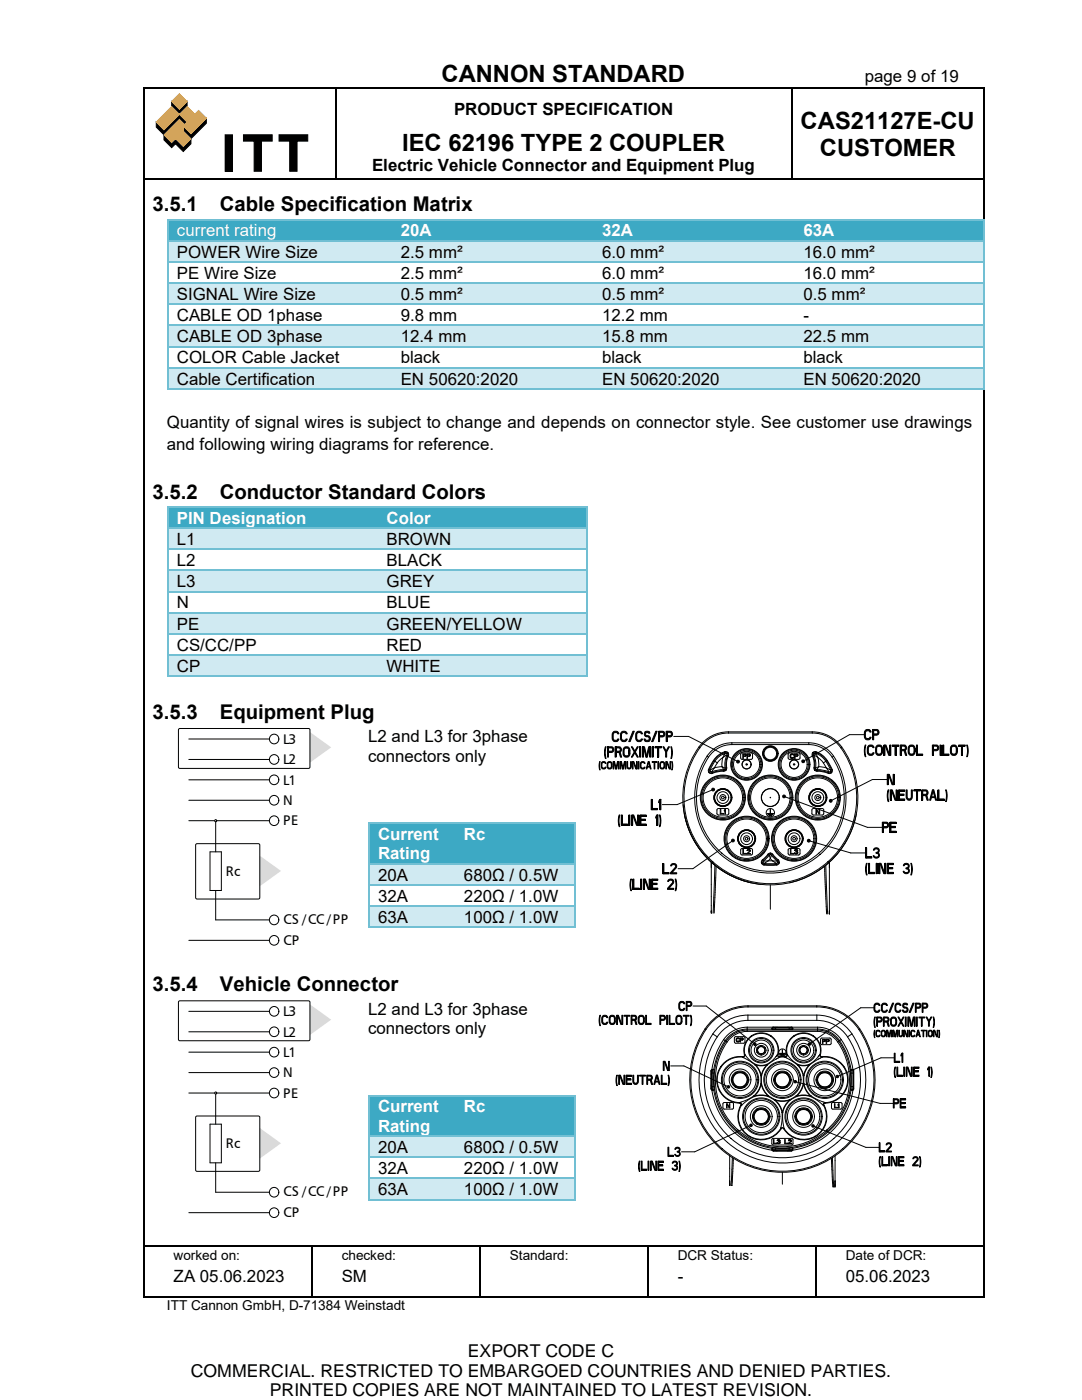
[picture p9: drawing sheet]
<svg xmlns="http://www.w3.org/2000/svg" width="216mm" height="279mm" viewBox="0 0 216 279" stroke-linecap="round" stroke-linejoin="round" font-family="sans-serif">
<defs><g id="words">
<g font-size="4.7">
<text x="88.1" y="16.4">CANNON STANDARD</text>
<text x="159.8" y="25.7">CAS21127E-CU</text>
<text x="80.3" y="30">IEC 62196 TYPE 2 COUPLER</text>
<text x="163.6" y="31.1">CUSTOMER</text>
</g>
<g font-size="4.1">
<text x="30.4" y="42.1">3.5.1</text>
<text x="43.9" y="42.1">Cable Specification Matrix</text>
<text x="30.4" y="99.5">3.5.2</text>
<text x="43.9" y="99.5">Conductor Standard Colors</text>
<text x="30.4" y="143.4">3.5.3</text>
<text x="43.9" y="143.4">Equipment Plug</text>
<text x="30.4" y="197.8">3.5.4</text>
<text x="43.9" y="197.8">Vehicle Connector</text>
</g>
<g font-size="3.5">
<text x="38.1" y="274.7">COMMERCIAL. RESTRICTED TO EMBARGOED COUNTRIES AND DENIED PARTIES.</text>
<text x="93.3" y="270.8">EXPORT CODE C</text>
<text x="53.8" y="278.7">PRINTED COPIES ARE NOT MAINTAINED TO LATEST REVISION.</text>
</g>
<g font-size="3.4">
<text x="172.6" y="16.4">page 9 of 19</text>
<text x="90.6" y="22.9">PRODUCT SPECIFICATION</text>
<text x="74.3" y="34.2">Electric Vehicle Connector and Equipment Plug</text>
<text x="35.3" y="51.4">POWER Wire Size</text>
<text x="80" y="51.4">2.5 mm²</text>
<text x="120.2" y="51.4">6.0 mm²</text>
<text x="160.3" y="51.4">16.0 mm²</text>
<text x="35.3" y="55.6">PE Wire Size</text>
<text x="35.3" y="59.8">SIGNAL Wire Size</text>
<text x="80" y="55.6">2.5 mm²</text>
<text x="80" y="59.8">0.5 mm²</text>
<text x="120.2" y="55.6">6.0 mm²</text>
<text x="120.2" y="59.8">0.5 mm²</text>
<text x="160.3" y="55.6">16.0 mm²</text>
<text x="160.3" y="59.8">0.5 mm²</text>
<text x="35.3" y="64.1">CABLE OD 1phase</text>
<text x="80" y="64.1">9.8 mm</text>
<text x="120.2" y="64.1">12.2 mm</text>
<text x="160.3" y="64.1">-</text>
<text x="35.3" y="68.3">CABLE OD 3phase</text>
<text x="80" y="68.3">12.4 mm</text>
<text x="120.2" y="68.3">15.8 mm</text>
<text x="160.3" y="68.3">22.5 mm</text>
<text x="35.3" y="72.5">COLOR Cable Jacket</text>
<text x="35.3" y="76.7">Cable Certification</text>
<text x="80" y="72.5">black</text>
<text x="80" y="76.7">EN 50620:2020</text>
<text x="120.2" y="72.5">black</text>
<text x="120.2" y="76.7">EN 50620:2020</text>
<text x="160.3" y="72.5">black</text>
<text x="160.3" y="76.7">EN 50620:2020</text>
<text x="33.3" y="85.4">Quantity of signal wires is subject to change and depends on connector style. See customer use drawings</text>
<text x="33.3" y="89.9">and following wiring diagrams for reference.</text>
<text x="35.3" y="108.7">L1</text>
<text x="35.3" y="113">L2</text>
<text x="77.1" y="108.7">BROWN</text>
<text x="77.1" y="113">BLACK</text>
<text x="35.3" y="117.2">L3</text>
<text x="77.1" y="117.2">GREY</text>
<text x="35.3" y="121.4">N</text>
<text x="35.3" y="125.6">PE</text>
<text x="77.1" y="121.4">BLUE</text>
<text x="77.1" y="125.6">GREEN/YELLOW</text>
<text x="35.3" y="129.9">CS/CC/PP</text>
<text x="77.1" y="129.9">RED</text>
<text x="35.3" y="134.1">CP</text>
<text x="77.1" y="134.1">WHITE</text>
<text x="73.4" y="148.1">L2 and L3 for 3phase</text>
<text x="73.4" y="152">connectors only</text>
<text x="75.4" y="175.8">20A</text>
<text x="75.4" y="180">32A</text>
<text x="92.6" y="175.8">680Ω / 0.5W</text>
<text x="92.6" y="180">220Ω / 1.0W</text>
<text x="75.4" y="184.2">63A</text>
<text x="92.6" y="184.2">100Ω / 1.0W</text>
<text x="73.4" y="202.5">L2 and L3 for 3phase</text>
<text x="73.4" y="206.4">connectors only</text>
<text x="75.4" y="230.1">20A</text>
<text x="92.6" y="230.1">680Ω / 0.5W</text>
<text x="75.4" y="234.3">32A</text>
<text x="75.4" y="238.5">63A</text>
<text x="92.6" y="234.3">220Ω / 1.0W</text>
<text x="92.6" y="238.5">100Ω / 1.0W</text>
<text x="34.6" y="255.8">ZA 05.06.2023</text>
<text x="68.2" y="255.8">SM</text>
<text x="135.2" y="255.8">-</text>
<text x="168.8" y="255.8">05.06.2023</text>
</g>
<g font-size="3.4" fill="#fff">
<text x="35.3" y="47.2">current rating</text>
<text x="80" y="47.2">20A</text>
<text x="120.2" y="47.2">32A</text>
<text x="160.3" y="47.2">63A</text>
<text x="35.3" y="104.5">PIN Designation</text>
<text x="77.1" y="104.5">Color</text>
<text x="75.4" y="167.6">Current</text>
<text x="92.6" y="167.6">Rc</text>
<text x="75.4" y="171.5">Rating</text>
<text x="75.4" y="222">Current</text>
<text x="92.6" y="222">Rc</text>
<text x="75.4" y="225.9">Rating</text>
</g>
<g font-size="2.8">
<text x="56.5" y="148.4">L3</text>
<text x="56.5" y="152.5">L2</text>
<text x="56.5" y="156.6">L1</text>
<text x="56.5" y="160.7">N</text>
<text x="56.5" y="164.7">PE</text>
<text x="45.1" y="174.9">Rc</text>
<text x="56.6" y="184.4">CS /CC /PP</text>
<text x="56.6" y="188.6">CP</text>
<text x="56.5" y="202.8">L3</text>
<text x="56.5" y="206.9">L2</text>
<text x="56.5" y="210.9">L1</text>
<text x="56.5" y="215">N</text>
<text x="56.5" y="219.1">PE</text>
<text x="45.1" y="229.2">Rc</text>
<text x="56.6" y="238.8">CS /CC /PP</text>
<text x="56.6" y="243">CP</text>
</g>
<g font-size="2.7">
<text x="34.6" y="251.4">worked on:</text>
<text x="68.2" y="251.4">checked:</text>
<text x="101.7" y="251.4">Standard:</text>
<text x="135.2" y="251.4">DCR Status:</text>
<text x="168.8" y="251.4">Date of DCR:</text>
<text x="33.3" y="261.5">ITT Cannon GmbH, D-71384 Weinstadt</text>
</g>
</g></defs>
<g fill="#000">
<path d="M28.5 17.4h.3v.3h-.3zM66.8 17.4h.3v.3h-.3zM157.9 17.4h.2v.3h-.2zM196.2 17.4h.3v.3h-.3zM28.5 35.7h.3v.2h-.3zM31.2 24.4l1.5 1.5 3.1-3.1 1.5 1.6-.5 .5-1-1.1-3.1 3.1-1.5-1.5zM34.3 20.3l1.5 1.5 1.5-1.5v1l-1.5 1.5-1.5-1.5zM32.7 26.9l1.6 1.6 .7-.8 1.6 1.5 1.5-1.5v1l-1.5 1.5-1.6-1.5-.7 .8-1.6-1.6zM36.6 25.1l1.5 1.6 3.1-3.1v1l-3.1 3.1-1.5-1.6zM66.8 35.7h.3v.2h-.3zM157.9 35.7h.2v.2h-.2zM196.2 35.7h.3v.2h-.3z"/>
<path d="M28.5 248.6h.3v.2h-.3zM28.5 258.7h.3v.3h-.3zM62.1 248.6h.2v.2h-.2zM62.1 258.7h.2v.3h-.2zM95.6 248.6h.3v.2h-.3zM95.6 258.7h.3v.3h-.3zM129.2 248.6h.2v.2h-.2zM129.2 258.7h.2v.3h-.2zM162.7 248.6h.2v.2h-.2zM162.7 258.7h.2v.3h-.2zM196.2 248.6h.3v.2h-.3zM196.2 258.7h.3v.3h-.3z"/>
</g>
<g fill="none" stroke="#000" stroke-width=".24">
<path d="M28.6 17.7v18M28.8 17.6h38M67 17.7v18M67.1 17.6h90.8M158 17.7v18M158.1 17.6h38.1M196.3 17.7v18M28.6 35.9v212.7M28.8 35.8h38M67.1 35.8h90.8M158.1 35.8h38.1M196.3 35.9v212.7"/>
<path d="M28.6 248.8v9.9M28.8 248.7h33.3M28.8 258.9h33.3M62.2 248.8v9.9M62.3 248.7h33.3M62.3 258.9h33.3M95.7 248.8v9.9M95.9 248.7h33.3M95.9 258.9h33.3M129.3 248.8v9.9M129.4 248.7h33.3M129.4 258.9h33.3"/>
<path d="M162.8 248.8v9.9M162.9 248.7h33.3M162.9 258.9h33.3M196.3 248.8v9.9"/>
</g>
<path d="M31.2 24.4l1.5 1.5 3.1-3.1 1.5 1.6-.5 .5-1-1.1-3.1 3.1-1.5-1.5zM32.7 26.9l1.6 1.6 .7-.8 1.6 1.5 1.5-1.5v1l-1.5 1.5-1.6-1.5-.7 .8-1.6-1.6zM34.3 20.3l1.5 1.5 1.5-1.5v1l-1.5 1.5-1.5-1.5zM36.6 25.1l1.5 1.6 3.1-3.1v1l-3.1 3.1-1.5-1.6z" fill="none" stroke="#000" stroke-width=".2"/>
<path d="M37.3 21.3l1.6 1.5 .7-.8 1.6 1.6-3.1 3.1-1.5-1.6v1l1.5 1.6-1.5 1.5-1.6-1.5-.7 .8-1.6-1.6 3.1-3.1 1 1.1 .5-.5-1.5-1.6z" fill="#f9a21b"/>
<path d="M37.3 21.3l1.6 1.5 .7-.8 1.6 1.6-3.1 3.1-1.5-1.6v1l1.5 1.6-1.5 1.5-1.6-1.5-.7 .8-1.6-1.6 3.1-3.1 1 1.1 .5-.5-1.5-1.6z" fill="none" stroke="#f9a21b" stroke-width=".2"/>
<path d="M34.3 21.3l1.5 1.5-3.1 3.1-1.5-1.5z" fill="#f9a21b"/>
<path d="M34.3 21.3l1.5 1.5-3.1 3.1-1.5-1.5z" fill="none" stroke="#f9a21b" stroke-width=".2"/>
<path d="M35.8 18.7l1.5 1.6-1.5 1.5-1.5-1.5z" fill="#f9a21b"/>
<path d="M35.8 18.7l1.5 1.6-1.5 1.5-1.5-1.5z" fill="none" stroke="#f9a21b" stroke-width=".2"/>
<path d="M44.9 26.9h1.5v7.3h-1.5zM48.6 26.9h5.7v1.3h-2.1v6h-1.5v-6h-2.1zM55.7 26.9h5.7v1.3h-2.1v6h-1.5v-6h-2.1z" fill="#000"/>
<path d="M44.9 26.9h1.5v7.3h-1.5zM48.6 26.9h5.7v1.3h-2.1v6h-1.5v-6h-2.1zM55.7 26.9h5.7v1.3h-2.1v6h-1.5v-6h-2.1z" fill="none" stroke="#000" stroke-width=".2"/>
<g fill="#3da9c4">
<path d="M33.6 44h44.6v3.9h-44.6z" fill-rule="evenodd"/>
<path d="M78.2 44h40.1v3.9h-40.1z" fill-rule="evenodd"/>
<path d="M118.3 44h40.2v3.9h-40.2z" fill-rule="evenodd"/>
<path d="M158.5 44h37.7v3.9h-37.7z" fill-rule="evenodd"/>
</g>
<g fill="#3da9c4">
<path d="M35.3 44h41v3.9h-41z"/>
<path d="M80 44h36.5v3.9h-36.5z"/>
<path d="M120.2 44h36.5v3.9h-36.5z"/>
<path d="M160.3 44h34.2v3.9h-34.2z"/>
</g>
<path d="M33.4 43.7h.3v.3h-.3z" fill="#71bfd3"/>
<path d="M33.7 43.8h44.5" fill="none" stroke="#71bfd3" stroke-width=".32"/>
<path d="M78.2 43.7h.3v.3h-.3z" fill="#71bfd3"/>
<path d="M78.5 43.8h39.8" fill="none" stroke="#71bfd3" stroke-width=".32"/>
<path d="M118.3 43.7h.4v.3h-.4z" fill="#71bfd3"/>
<path d="M118.7 43.8h39.8" fill="none" stroke="#71bfd3" stroke-width=".32"/>
<path d="M158.5 43.7h.4v.3h-.4z" fill="#71bfd3"/>
<path d="M158.9 43.8h37.3" fill="none" stroke="#71bfd3" stroke-width=".32"/>
<path d="M196.2 43.7h.3v.3h-.3z" fill="#71bfd3"/>
<path d="M33.5 44v3.9M196.3 44v3.9" fill="none" stroke="#71bfd3" stroke-width=".32"/>
<g fill="#d0eaf2">
<path d="M33.6 48.2h44.6v3.9h-44.6z" fill-rule="evenodd"/>
<path d="M78.2 48.2h40.1v3.9h-40.1z" fill-rule="evenodd"/>
<path d="M118.3 48.2h40.2v3.9h-40.2z" fill-rule="evenodd"/>
<path d="M158.5 48.2h37.7v3.9h-37.7z" fill-rule="evenodd"/>
</g>
<g fill="#d0eaf2">
<path d="M35.3 48.2h41v3.9h-41z"/>
<path d="M80 48.2h36.5v3.9h-36.5z"/>
<path d="M120.2 48.2h36.5v3.9h-36.5z"/>
<path d="M160.3 48.2h34.2v3.9h-34.2z"/>
</g>
<path d="M33.4 47.9h.3v.3h-.3z" fill="#71bfd3"/>
<path d="M33.7 48h44.5" fill="none" stroke="#71bfd3" stroke-width=".32"/>
<path d="M78.2 47.9h.3v.3h-.3z" fill="#71bfd3"/>
<path d="M78.5 48h39.8" fill="none" stroke="#71bfd3" stroke-width=".32"/>
<path d="M118.3 47.9h.4v.3h-.4z" fill="#71bfd3"/>
<path d="M118.7 48h39.8" fill="none" stroke="#71bfd3" stroke-width=".32"/>
<path d="M158.5 47.9h.4v.3h-.4z" fill="#71bfd3"/>
<path d="M158.9 48h37.3" fill="none" stroke="#71bfd3" stroke-width=".32"/>
<path d="M196.2 47.9h.3v.3h-.3z" fill="#71bfd3"/>
<path d="M33.5 48.2v3.9M196.3 48.2v3.9" fill="none" stroke="#71bfd3" stroke-width=".32"/>
<path d="M33.4 52.1h.3v.4h-.3z" fill="#71bfd3"/>
<path d="M33.7 52.3h44.5" fill="none" stroke="#71bfd3" stroke-width=".32"/>
<path d="M78.2 52.1h.3v.4h-.3z" fill="#71bfd3"/>
<path d="M78.5 52.3h39.8" fill="none" stroke="#71bfd3" stroke-width=".32"/>
<path d="M118.3 52.1h.4v.4h-.4z" fill="#71bfd3"/>
<path d="M118.7 52.3h39.8" fill="none" stroke="#71bfd3" stroke-width=".32"/>
<path d="M158.5 52.1h.4v.4h-.4z" fill="#71bfd3"/>
<path d="M158.9 52.3h37.3" fill="none" stroke="#71bfd3" stroke-width=".32"/>
<path d="M196.2 52.1h.3v.4h-.3z" fill="#71bfd3"/>
<path d="M33.5 52.5v3.9M196.3 52.5v3.9" fill="none" stroke="#71bfd3" stroke-width=".32"/>
<g fill="#d0eaf2">
<path d="M33.6 56.7h44.6v3.9h-44.6z" fill-rule="evenodd"/>
<path d="M78.2 56.7h40.1v3.9h-40.1z" fill-rule="evenodd"/>
<path d="M118.3 56.7h40.2v3.9h-40.2z" fill-rule="evenodd"/>
<path d="M158.5 56.7h37.7v3.9h-37.7z" fill-rule="evenodd"/>
</g>
<g fill="#d0eaf2">
<path d="M35.3 56.7h41v3.9h-41z"/>
<path d="M80 56.7h36.5v3.9h-36.5z"/>
<path d="M120.2 56.7h36.5v3.9h-36.5z"/>
<path d="M160.3 56.7h34.2v3.9h-34.2z"/>
</g>
<path d="M33.4 56.4h.3v.3h-.3z" fill="#71bfd3"/>
<path d="M33.7 56.5h44.5" fill="none" stroke="#71bfd3" stroke-width=".32"/>
<path d="M78.2 56.4h.3v.3h-.3z" fill="#71bfd3"/>
<path d="M78.5 56.5h39.8" fill="none" stroke="#71bfd3" stroke-width=".32"/>
<path d="M118.3 56.4h.4v.3h-.4z" fill="#71bfd3"/>
<path d="M118.7 56.5h39.8" fill="none" stroke="#71bfd3" stroke-width=".32"/>
<path d="M158.5 56.4h.4v.3h-.4z" fill="#71bfd3"/>
<path d="M158.9 56.5h37.3" fill="none" stroke="#71bfd3" stroke-width=".32"/>
<path d="M196.2 56.4h.3v.3h-.3z" fill="#71bfd3"/>
<path d="M33.5 56.7v3.9M196.3 56.7v3.9" fill="none" stroke="#71bfd3" stroke-width=".32"/>
<path d="M33.4 60.6h.3v.3h-.3z" fill="#71bfd3"/>
<path d="M33.7 60.7h44.5" fill="none" stroke="#71bfd3" stroke-width=".32"/>
<path d="M78.2 60.6h.3v.3h-.3z" fill="#71bfd3"/>
<path d="M78.5 60.7h39.8" fill="none" stroke="#71bfd3" stroke-width=".32"/>
<path d="M118.3 60.6h.4v.3h-.4z" fill="#71bfd3"/>
<path d="M118.7 60.7h39.8" fill="none" stroke="#71bfd3" stroke-width=".32"/>
<path d="M158.5 60.6h.4v.3h-.4z" fill="#71bfd3"/>
<path d="M158.9 60.7h37.3" fill="none" stroke="#71bfd3" stroke-width=".32"/>
<path d="M196.2 60.6h.3v.3h-.3z" fill="#71bfd3"/>
<path d="M33.5 60.9v3.9M196.3 60.9v3.9" fill="none" stroke="#71bfd3" stroke-width=".32"/>
<g fill="#d0eaf2">
<path d="M33.6 65.1h44.6v3.9h-44.6z" fill-rule="evenodd"/>
<path d="M78.2 65.1h40.1v3.9h-40.1z" fill-rule="evenodd"/>
<path d="M118.3 65.1h40.2v3.9h-40.2z" fill-rule="evenodd"/>
<path d="M158.5 65.1h37.7v3.9h-37.7z" fill-rule="evenodd"/>
</g>
<g fill="#d0eaf2">
<path d="M35.3 65.1h41v3.9h-41z"/>
<path d="M80 65.1h36.5v3.9h-36.5z"/>
<path d="M120.2 65.1h36.5v3.9h-36.5z"/>
<path d="M160.3 65.1h34.2v3.9h-34.2z"/>
</g>
<path d="M33.4 64.8h.3v.3h-.3z" fill="#71bfd3"/>
<path d="M33.7 64.9h44.5" fill="none" stroke="#71bfd3" stroke-width=".32"/>
<path d="M78.2 64.8h.3v.3h-.3z" fill="#71bfd3"/>
<path d="M78.5 64.9h39.8" fill="none" stroke="#71bfd3" stroke-width=".32"/>
<path d="M118.3 64.8h.4v.3h-.4z" fill="#71bfd3"/>
<path d="M118.7 64.9h39.8" fill="none" stroke="#71bfd3" stroke-width=".32"/>
<path d="M158.5 64.8h.4v.3h-.4z" fill="#71bfd3"/>
<path d="M158.9 64.9h37.3" fill="none" stroke="#71bfd3" stroke-width=".32"/>
<path d="M196.2 64.8h.3v.3h-.3z" fill="#71bfd3"/>
<path d="M33.5 65.1v3.9M196.3 65.1v3.9" fill="none" stroke="#71bfd3" stroke-width=".32"/>
<path d="M33.4 69h.3v.3h-.3z" fill="#71bfd3"/>
<path d="M33.7 69.2h44.5" fill="none" stroke="#71bfd3" stroke-width=".32"/>
<path d="M78.2 69h.3v.3h-.3z" fill="#71bfd3"/>
<path d="M78.5 69.2h39.8" fill="none" stroke="#71bfd3" stroke-width=".32"/>
<path d="M118.3 69h.4v.3h-.4z" fill="#71bfd3"/>
<path d="M118.7 69.2h39.8" fill="none" stroke="#71bfd3" stroke-width=".32"/>
<path d="M158.5 69h.4v.3h-.4z" fill="#71bfd3"/>
<path d="M158.9 69.2h37.3" fill="none" stroke="#71bfd3" stroke-width=".32"/>
<path d="M196.2 69h.3v.3h-.3z" fill="#71bfd3"/>
<path d="M33.5 69.3v3.9M196.3 69.3v3.9" fill="none" stroke="#71bfd3" stroke-width=".32"/>
<g fill="#d0eaf2">
<path d="M33.6 73.6h44.6v3.9h-44.6z" fill-rule="evenodd"/>
<path d="M78.2 73.6h40.1v3.9h-40.1z" fill-rule="evenodd"/>
<path d="M118.3 73.6h40.2v3.9h-40.2z" fill-rule="evenodd"/>
<path d="M158.5 73.6h37.7v3.9h-37.7z" fill-rule="evenodd"/>
</g>
<g fill="#d0eaf2">
<path d="M35.3 73.6h41v3.9h-41z"/>
<path d="M80 73.6h36.5v3.9h-36.5z"/>
<path d="M120.2 73.6h36.5v3.9h-36.5z"/>
<path d="M160.3 73.6h34.2v3.9h-34.2z"/>
</g>
<path d="M33.4 73.2h.3v.3h-.3z" fill="#71bfd3"/>
<path d="M33.7 73.4h44.5" fill="none" stroke="#71bfd3" stroke-width=".32"/>
<path d="M78.2 73.2h.3v.3h-.3z" fill="#71bfd3"/>
<path d="M78.5 73.4h39.8" fill="none" stroke="#71bfd3" stroke-width=".32"/>
<path d="M118.3 73.2h.4v.3h-.4z" fill="#71bfd3"/>
<path d="M118.7 73.4h39.8" fill="none" stroke="#71bfd3" stroke-width=".32"/>
<path d="M158.5 73.2h.4v.3h-.4z" fill="#71bfd3"/>
<path d="M158.9 73.4h37.3" fill="none" stroke="#71bfd3" stroke-width=".32"/>
<path d="M196.2 73.2h.3v.3h-.3z" fill="#71bfd3"/>
<path d="M33.5 73.5v4" fill="none" stroke="#71bfd3" stroke-width=".32"/>
<path d="M33.4 77.5h.3v.3h-.3z" fill="#71bfd3"/>
<path d="M33.7 77.6h44.5" fill="none" stroke="#71bfd3" stroke-width=".32"/>
<path d="M77.9 77.5h.3v.3h-.3z" fill="#71bfd3"/>
<path d="M78.2 77.6h40.1" fill="none" stroke="#71bfd3" stroke-width=".32"/>
<path d="M118.1 77.5h.3v.3h-.3z" fill="#71bfd3"/>
<path d="M118.4 77.6h40.1" fill="none" stroke="#71bfd3" stroke-width=".32"/>
<path d="M158.3 77.5h.3v.3h-.3z" fill="#71bfd3"/>
<path d="M158.6 77.6h37.6M196.3 73.5v4" fill="none" stroke="#71bfd3" stroke-width=".32"/>
<path d="M196.2 77.5h.3v.3h-.3z" fill="#71bfd3"/>
<g fill="#3da9c4">
<path d="M33.6 101.4h41.7v3.8h-41.7z" fill-rule="evenodd"/>
<path d="M75.3 101.4h41.7v3.8h-41.7z" fill-rule="evenodd"/>
</g>
<g fill="#3da9c4">
<path d="M35.3 101.4h38.2v3.8h-38.2z"/>
<path d="M77.1 101.4h38.2v3.8h-38.2z"/>
</g>
<path d="M33.4 101h.3v.4h-.3z" fill="#71bfd3"/>
<path d="M33.7 101.2h41.6" fill="none" stroke="#71bfd3" stroke-width=".32"/>
<path d="M75.3 101h.3v.4h-.3z" fill="#71bfd3"/>
<path d="M75.6 101.2h41.4" fill="none" stroke="#71bfd3" stroke-width=".32"/>
<path d="M117 101h.3v.4h-.3z" fill="#71bfd3"/>
<path d="M33.5 101.4v3.8M117.1 101.4v3.8" fill="none" stroke="#71bfd3" stroke-width=".32"/>
<g fill="#d0eaf2">
<path d="M33.6 105.6h41.7v3.9h-41.7z" fill-rule="evenodd"/>
<path d="M75.3 105.6h41.7v3.9h-41.7z" fill-rule="evenodd"/>
</g>
<g fill="#d0eaf2">
<path d="M35.3 105.6h38.2v3.9h-38.2z"/>
<path d="M77.1 105.6h38.2v3.9h-38.2z"/>
</g>
<path d="M33.4 105.2h.3v.4h-.3z" fill="#71bfd3"/>
<path d="M33.7 105.4h41.6" fill="none" stroke="#71bfd3" stroke-width=".32"/>
<path d="M75.3 105.2h.3v.4h-.3z" fill="#71bfd3"/>
<path d="M75.6 105.4h41.4" fill="none" stroke="#71bfd3" stroke-width=".32"/>
<path d="M117 105.2h.3v.4h-.3z" fill="#71bfd3"/>
<path d="M33.5 105.6v3.9M117.1 105.6v3.9" fill="none" stroke="#71bfd3" stroke-width=".32"/>
<path d="M33.4 109.5h.3v.3h-.3z" fill="#71bfd3"/>
<path d="M33.7 109.6h41.6" fill="none" stroke="#71bfd3" stroke-width=".32"/>
<path d="M75.3 109.5h.3v.3h-.3z" fill="#71bfd3"/>
<path d="M75.6 109.6h41.4" fill="none" stroke="#71bfd3" stroke-width=".32"/>
<path d="M117 109.5h.3v.3h-.3z" fill="#71bfd3"/>
<path d="M33.5 109.8v3.9M117.1 109.8v3.9" fill="none" stroke="#71bfd3" stroke-width=".32"/>
<g fill="#d0eaf2">
<path d="M33.6 114h41.7v3.9h-41.7z" fill-rule="evenodd"/>
<path d="M75.3 114h41.7v3.9h-41.7z" fill-rule="evenodd"/>
</g>
<g fill="#d0eaf2">
<path d="M35.3 114h38.2v3.9h-38.2z"/>
<path d="M77.1 114h38.2v3.9h-38.2z"/>
</g>
<path d="M33.4 113.7h.3v.3h-.3z" fill="#71bfd3"/>
<path d="M33.7 113.8h41.6" fill="none" stroke="#71bfd3" stroke-width=".32"/>
<path d="M75.3 113.7h.3v.3h-.3z" fill="#71bfd3"/>
<path d="M75.6 113.8h41.4" fill="none" stroke="#71bfd3" stroke-width=".32"/>
<path d="M117 113.7h.3v.3h-.3z" fill="#71bfd3"/>
<path d="M33.5 114v3.9M117.1 114v3.9" fill="none" stroke="#71bfd3" stroke-width=".32"/>
<path d="M33.4 117.9h.3v.4h-.3z" fill="#71bfd3"/>
<path d="M33.7 118.1h41.6" fill="none" stroke="#71bfd3" stroke-width=".32"/>
<path d="M75.3 117.9h.3v.4h-.3z" fill="#71bfd3"/>
<path d="M75.6 118.1h41.4" fill="none" stroke="#71bfd3" stroke-width=".32"/>
<path d="M117 117.9h.3v.4h-.3z" fill="#71bfd3"/>
<path d="M33.5 118.3v3.9M117.1 118.3v3.9" fill="none" stroke="#71bfd3" stroke-width=".32"/>
<g fill="#d0eaf2">
<path d="M33.6 122.5h41.7v3.9h-41.7z" fill-rule="evenodd"/>
<path d="M75.3 122.5h41.7v3.9h-41.7z" fill-rule="evenodd"/>
</g>
<g fill="#d0eaf2">
<path d="M35.3 122.5h38.2v3.9h-38.2z"/>
<path d="M77.1 122.5h38.2v3.9h-38.2z"/>
</g>
<path d="M33.4 122.2h.3v.3h-.3z" fill="#71bfd3"/>
<path d="M33.7 122.3h41.6" fill="none" stroke="#71bfd3" stroke-width=".32"/>
<path d="M75.3 122.2h.3v.3h-.3z" fill="#71bfd3"/>
<path d="M75.6 122.3h41.4" fill="none" stroke="#71bfd3" stroke-width=".32"/>
<path d="M117 122.2h.3v.3h-.3z" fill="#71bfd3"/>
<path d="M33.5 122.5v3.9M117.1 122.5v3.9" fill="none" stroke="#71bfd3" stroke-width=".32"/>
<path d="M33.4 126.4h.3v.3h-.3z" fill="#71bfd3"/>
<path d="M33.7 126.5h41.6" fill="none" stroke="#71bfd3" stroke-width=".32"/>
<path d="M75.3 126.4h.3v.3h-.3z" fill="#71bfd3"/>
<path d="M75.6 126.5h41.4" fill="none" stroke="#71bfd3" stroke-width=".32"/>
<path d="M117 126.4h.3v.3h-.3z" fill="#71bfd3"/>
<path d="M33.5 126.7v3.9M117.1 126.7v3.9" fill="none" stroke="#71bfd3" stroke-width=".32"/>
<g fill="#d0eaf2">
<path d="M33.6 130.9h41.7v3.9h-41.7z" fill-rule="evenodd"/>
<path d="M75.3 130.9h41.7v3.9h-41.7z" fill-rule="evenodd"/>
</g>
<g fill="#d0eaf2">
<path d="M35.3 130.9h38.2v3.9h-38.2z"/>
<path d="M77.1 130.9h38.2v3.9h-38.2z"/>
</g>
<path d="M33.4 130.6h.3v.3h-.3z" fill="#71bfd3"/>
<path d="M33.7 130.7h41.6" fill="none" stroke="#71bfd3" stroke-width=".32"/>
<path d="M75.3 130.6h.3v.3h-.3z" fill="#71bfd3"/>
<path d="M75.6 130.7h41.4" fill="none" stroke="#71bfd3" stroke-width=".32"/>
<path d="M117 130.6h.3v.3h-.3z" fill="#71bfd3"/>
<path d="M33.5 130.9v3.9" fill="none" stroke="#71bfd3" stroke-width=".32"/>
<path d="M33.4 134.8h.3v.3h-.3z" fill="#71bfd3"/>
<path d="M33.7 135h41.6" fill="none" stroke="#71bfd3" stroke-width=".32"/>
<path d="M75.1 134.8h.3v.3h-.3z" fill="#71bfd3"/>
<path d="M75.4 135h41.6M117.1 130.9v3.9" fill="none" stroke="#71bfd3" stroke-width=".32"/>
<path d="M117 134.8h.3v.3h-.3z" fill="#71bfd3"/>
<g fill="#3da9c4">
<path d="M73.8 164.5h17v7.7h-17z" fill-rule="evenodd"/>
<path d="M90.8 164.5h23.7v7.7h-23.7z" fill-rule="evenodd"/>
</g>
<g fill="#3da9c4">
<path d="M75.4 164.5h13.5v3.9h-13.5z"/>
<path d="M75.4 168.4h13.5v3.8h-13.5z"/>
<path d="M92.6 164.5h20.3v3.9h-20.3z"/>
</g>
<path d="M73.4 164.1h.4v.3h-.4z" fill="#71bfd3"/>
<path d="M73.8 164.3h17" fill="none" stroke="#71bfd3" stroke-width=".32"/>
<path d="M90.8 164.1h.3v.3h-.3z" fill="#71bfd3"/>
<path d="M91.1 164.3h23.4" fill="none" stroke="#71bfd3" stroke-width=".32"/>
<path d="M114.5 164.1h.3v.3h-.3z" fill="#71bfd3"/>
<path d="M73.6 164.4v7.8M114.7 164.4v7.8" fill="none" stroke="#71bfd3" stroke-width=".32"/>
<g fill="#d0eaf2">
<path d="M73.8 172.6h17v3.9h-17z" fill-rule="evenodd"/>
<path d="M90.8 172.6h23.7v3.9h-23.7z" fill-rule="evenodd"/>
</g>
<g fill="#d0eaf2">
<path d="M75.4 172.6h13.5v3.9h-13.5z"/>
<path d="M92.6 172.6h20.3v3.9h-20.3z"/>
</g>
<path d="M73.4 172.2h.4v.3h-.4z" fill="#71bfd3"/>
<path d="M73.8 172.4h17" fill="none" stroke="#71bfd3" stroke-width=".32"/>
<path d="M90.8 172.2h.3v.3h-.3z" fill="#71bfd3"/>
<path d="M91.1 172.4h23.4" fill="none" stroke="#71bfd3" stroke-width=".32"/>
<path d="M114.5 172.2h.3v.3h-.3z" fill="#71bfd3"/>
<path d="M73.6 172.5v4M114.7 172.5v4" fill="none" stroke="#71bfd3" stroke-width=".32"/>
<path d="M73.4 176.5h.4v.3h-.4z" fill="#71bfd3"/>
<path d="M73.8 176.6h17" fill="none" stroke="#71bfd3" stroke-width=".32"/>
<path d="M90.8 176.5h.3v.3h-.3z" fill="#71bfd3"/>
<path d="M91.1 176.6h23.4" fill="none" stroke="#71bfd3" stroke-width=".32"/>
<path d="M114.5 176.5h.3v.3h-.3z" fill="#71bfd3"/>
<path d="M73.6 176.8v3.9M114.7 176.8v3.9" fill="none" stroke="#71bfd3" stroke-width=".32"/>
<g fill="#d0eaf2">
<path d="M73.8 181h17v3.9h-17z" fill-rule="evenodd"/>
<path d="M90.8 181h23.7v3.9h-23.7z" fill-rule="evenodd"/>
</g>
<g fill="#d0eaf2">
<path d="M75.4 181h13.5v3.9h-13.5z"/>
<path d="M92.6 181h20.3v3.9h-20.3z"/>
</g>
<path d="M73.4 180.7h.4v.3h-.4z" fill="#71bfd3"/>
<path d="M73.8 180.9h17" fill="none" stroke="#71bfd3" stroke-width=".32"/>
<path d="M90.8 180.7h.3v.3h-.3z" fill="#71bfd3"/>
<path d="M91.1 180.9h23.4" fill="none" stroke="#71bfd3" stroke-width=".32"/>
<path d="M114.5 180.7h.3v.3h-.3z" fill="#71bfd3"/>
<path d="M73.6 181v3.9" fill="none" stroke="#71bfd3" stroke-width=".32"/>
<path d="M73.4 184.9h.4v.3h-.4z" fill="#71bfd3"/>
<path d="M73.8 185.1h17" fill="none" stroke="#71bfd3" stroke-width=".32"/>
<path d="M90.5 184.9h.3v.3h-.3z" fill="#71bfd3"/>
<path d="M90.8 185.1h23.7M114.7 181v3.9" fill="none" stroke="#71bfd3" stroke-width=".32"/>
<path d="M114.5 184.9h.3v.3h-.3z" fill="#71bfd3"/>
<g fill="#3da9c4">
<path d="M73.8 218.8h17v7.8h-17z" fill-rule="evenodd"/>
<path d="M90.8 218.8h23.7v7.8h-23.7z" fill-rule="evenodd"/>
</g>
<g fill="#3da9c4">
<path d="M75.4 218.8h13.5v3.9h-13.5z"/>
<path d="M75.4 222.7h13.5v3.9h-13.5z"/>
<path d="M92.6 218.8h20.3v3.9h-20.3z"/>
</g>
<path d="M73.4 218.5h.4v.3h-.4z" fill="#71bfd3"/>
<path d="M73.8 218.6h17" fill="none" stroke="#71bfd3" stroke-width=".32"/>
<path d="M90.8 218.5h.3v.3h-.3z" fill="#71bfd3"/>
<path d="M91.1 218.6h23.4" fill="none" stroke="#71bfd3" stroke-width=".32"/>
<path d="M114.5 218.5h.3v.3h-.3z" fill="#71bfd3"/>
<path d="M73.6 218.8v7.8M114.7 218.8v7.8" fill="none" stroke="#71bfd3" stroke-width=".32"/>
<g fill="#d0eaf2">
<path d="M73.8 226.9h17v3.9h-17z" fill-rule="evenodd"/>
<path d="M90.8 226.9h23.7v3.9h-23.7z" fill-rule="evenodd"/>
</g>
<g fill="#d0eaf2">
<path d="M75.4 226.9h13.5v3.9h-13.5z"/>
<path d="M92.6 226.9h20.3v3.9h-20.3z"/>
</g>
<path d="M73.4 226.6h.4v.3h-.4z" fill="#71bfd3"/>
<path d="M73.8 226.8h17" fill="none" stroke="#71bfd3" stroke-width=".32"/>
<path d="M90.8 226.6h.3v.3h-.3z" fill="#71bfd3"/>
<path d="M91.1 226.8h23.4" fill="none" stroke="#71bfd3" stroke-width=".32"/>
<path d="M114.5 226.6h.3v.3h-.3z" fill="#71bfd3"/>
<path d="M73.6 226.9v3.9M114.7 226.9v3.9" fill="none" stroke="#71bfd3" stroke-width=".32"/>
<path d="M73.4 230.8h.4v.3h-.4z" fill="#71bfd3"/>
<path d="M73.8 231h17" fill="none" stroke="#71bfd3" stroke-width=".32"/>
<path d="M90.8 230.8h.3v.3h-.3z" fill="#71bfd3"/>
<path d="M91.1 231h23.4" fill="none" stroke="#71bfd3" stroke-width=".32"/>
<path d="M114.5 230.8h.3v.3h-.3z" fill="#71bfd3"/>
<path d="M73.6 231.1v3.9M114.7 231.1v3.9" fill="none" stroke="#71bfd3" stroke-width=".32"/>
<g fill="#d0eaf2">
<path d="M73.8 235.4h17v3.8h-17z" fill-rule="evenodd"/>
<path d="M90.8 235.4h23.7v3.8h-23.7z" fill-rule="evenodd"/>
</g>
<g fill="#d0eaf2">
<path d="M75.4 235.4h13.5v3.8h-13.5z"/>
<path d="M92.6 235.4h20.3v3.8h-20.3z"/>
</g>
<path d="M73.4 235h.4v.3h-.4z" fill="#71bfd3"/>
<path d="M73.8 235.2h17" fill="none" stroke="#71bfd3" stroke-width=".32"/>
<path d="M90.8 235h.3v.3h-.3z" fill="#71bfd3"/>
<path d="M91.1 235.2h23.4" fill="none" stroke="#71bfd3" stroke-width=".32"/>
<path d="M114.5 235h.3v.3h-.3z" fill="#71bfd3"/>
<path d="M73.6 235.3v4" fill="none" stroke="#71bfd3" stroke-width=".32"/>
<path d="M73.4 239.3h.4v.3h-.4z" fill="#71bfd3"/>
<path d="M73.8 239.4h17" fill="none" stroke="#71bfd3" stroke-width=".32"/>
<path d="M90.5 239.3h.3v.3h-.3z" fill="#71bfd3"/>
<path d="M90.8 239.4h23.7M114.7 235.3v4" fill="none" stroke="#71bfd3" stroke-width=".32"/>
<path d="M114.5 239.3h.3v.3h-.3z" fill="#71bfd3"/>
<g fill="#dadada">
<path d="M51.9 170.8l4.2 3-4.2 3.1z"/>
<path d="M61.9 146.1l4.2 3.1-4.2 3z"/>
</g>
<g fill="none" stroke="#000" stroke-width=".2">
<path d="M37.7 159.7h16.1M37.7 155.6h16.1M37.7 163.8h16.1M41.9 170h2.3v7.7h-2.3zM43 163.8v6.2M43 177.7v5.9h10.8M37.7 187.7h16.1"/>
<circle cx="54.7" cy="155.6" r=".95"/>
<circle cx="54.7" cy="159.7" r=".95"/>
<circle cx="54.7" cy="163.8" r=".95"/>
<circle cx="54.7" cy="183.6" r=".95"/>
<circle cx="54.7" cy="187.7" r=".95"/>
</g>
<circle cx="43" cy="163.8" r=".21" fill="#fff"/>
<g fill="none" stroke="#000" stroke-width=".2">
<path d="M35.7 145.4h26l.1 .3v7.5l-.2 .2-25.9-.1-.1-.2v-7.4zM37.7 151.6h16.1M37.7 147.5h16.1M119.7 152l.1 1.7a2.01 2.01 0 0 1-.1-1.7zM120.1 152.1a.47 .47 0 0 1 .5-.1 .47 .47 0 0 1 .3 .4h-.2a.33 .33 0 0 0-.3-.2 .33 .33 0 0 0-.3 .3v.5a.33 .33 0 0 0 .3 .3 .33 .33 0 0 0 .3-.2h.2a.49 .49 0 0 1-.5 .4 .49 .49 0 0 1-.4-.5zM120.8 149h.1l-.1 1 .1 1.4a.9 .9 0 0 1-.3-1zM121.2 149h.2v2.1h-.2zM121.3 152.1a.49 .49 0 0 1 .5-.1 .49 .49 0 0 1 .3 .5h-.1a.35 .35 0 0 0-.4-.3 .35 .35 0 0 0-.3 .3v.5a.35 .35 0 0 0 .3 .3 .35 .35 0 0 0 .4-.3h.1a.49 .49 0 0 1-.5 .5 .49 .49 0 0 1-.5-.5zM121.4 149h.6a.59 .59 0 0 1 .5 .6 .59 .59 0 0 1-.5 .6h-.6v-.3h.6l.2-.2-.2-.4h-.6zM122 152.5h.1v.5h-.1zM122.3 152h.2v1.5h-.2zM122.4 146.1a.65 .65 0 0 1 .6-.2 .65 .65 0 0 1 .5 .6h-.2a.47 .47 0 0 0-.6-.3 .47 .47 0 0 0-.3 .4v.7a.47 .47 0 0 0 .3 .4 .47 .47 0 0 0 .6-.2h.2a.68 .68 0 0 1-.8 .5 .68 .68 0 0 1-.6-.7 1.17 1.17 0 0 1 .3-1.2z"/>
<path d="M122.5 152h.1l.4 1.5h-.2zM122.7 149h.2v2.1h-.2zM122.9 149h.7a.59 .59 0 0 1 .4 .6 .59 .59 0 0 1-.4 .6h-.7v-.3h.7l.2-.2-.2-.4h-.7zM123.2 152h.2l-.4 1.5h-.1zM123.4 152h.1v1.5h-.1zM123.5 150h.2l.3 1.1h-.2zM123.7 152h.2v1.5h-.2zM123.9 152h.1l.4 1.5h-.2zM124 146.1a.65 .65 0 0 1 .7-.2 .65 .65 0 0 1 .4 .6h-.2a.47 .47 0 0 0-.5-.3 .47 .47 0 0 0-.4 .4v.7a.47 .47 0 0 0 .4 .4 .47 .47 0 0 0 .5-.2h.2a.68 .68 0 0 1-.7 .5 .68 .68 0 0 1-.6-.7 1.17 1.17 0 0 1 .2-1.2zM124.5 149.2a.68 .68 0 0 1 .8-.1 .68 .68 0 0 1 .4 .6h-.2a.48 .48 0 0 0-.5-.4 .48 .48 0 0 0-.5 .4v.7a.48 .48 0 0 0 .5 .5 .48 .48 0 0 0 .5-.5h.2a.69 .69 0 0 1-.7 .7 .69 .69 0 0 1-.7-.7 1.17 1.17 0 0 1 .2-1.2zM124.6 152h.1l-.3 1.5h-.1zM124.7 152h.2v1.5h-.2z"/>
<path d="M125.1 152h.1v1a.3 .3 0 0 0 .3 .3 .3 .3 0 0 0 .3-.3v-1h.2v1a.45 .45 0 0 1-.5 .5 .45 .45 0 0 1-.4-.5zM125.5 149.7h.2v.7h-.2zM126 149h.2l1.2 2.1h-.2zM126.2 152h.1v1.5h-.1zM126.3 145.9h.3l-.9 2.1h-.2zM126.3 152h.2l.5 1.5h-.1zM127 152h.2v1.5h-.2zM127 146.1a.65 .65 0 0 1 .7-.2 .65 .65 0 0 1 .5 .6h-.3a.47 .47 0 0 0-.5-.3 .47 .47 0 0 0-.4 .4v.7a.47 .47 0 0 0 .4 .4 .47 .47 0 0 0 .5-.2h.3a.68 .68 0 0 1-.8 .5 .68 .68 0 0 1-.6-.7 1.17 1.17 0 0 1 .2-1.2zM127.2 149h.2l-1.2 2.1h-.2zM127.4 152h.1v1.5h-.1zM127.6 149h.2v2.1h-.2zM127.9 152.1a.47 .47 0 0 1 .5-.1 .47 .47 0 0 1 .3 .4h-.2a.33 .33 0 0 0-.3-.2 .33 .33 0 0 0-.3 .3v.5a.33 .33 0 0 0 .3 .3 .33 .33 0 0 0 .3-.2h.2a.49 .49 0 0 1-.5 .4 .49 .49 0 0 1-.4-.5z"/>
<path d="M128.2 149h.2v2.1h-.2zM128.4 149h.2l.5 2.1h-.2zM128.7 146l.3-.1a.47 .47 0 0 1 .7 .4l-.8-.1-.1 .4 .2 .4h-.2l-.2-.4zM129 146.8a.61 .61 0 0 1 .8 .5 .61 .61 0 0 1-.5 .7h-.6l-.2-.3v-.2h.2l.2 .2 .6-.1v-.4l-.5-.2zM129.1 153h.6v.1h-.6zM129.3 152h.2l-.4 1.5h-.2zM129.4 152h.1l.4 1.5h-.1zM129.4 149h.2l-.4 2.1h-.3zM129.6 149h.2v2.1h-.2zM129.9 159.5h.2v2.1h-.2zM130.1 152h1v.1h-1zM130.1 149h.2v2.1h-.2z"/>
<path d="M130.5 152.1h.2v1.4h-.2zM130.7 149h1.3v.3h-1.3zM130.8 145.9h.3l-.8 2.1h-.3zM131.2 149.3h.2v1.8h-.2zM131.3 152h.1v1.5h-.1zM131.4 145.9h.2v2.1h-.2zM131.6 145.9h.6a.59 .59 0 0 1 .5 .6 .59 .59 0 0 1-.5 .6h-.6v-.3h.6l.2-.2-.2-.4h-.6zM131.7 159.5h.2l-.4 .7v-.3zM131.7 159.5h.2v2.1h-.2zM131.8 152.1a.49 .49 0 0 1 .6-.1 .49 .49 0 0 1 .2 .5h-.1a.35 .35 0 0 0-.4-.3 .35 .35 0 0 0-.3 .3v.5a.35 .35 0 0 0 .3 .3 .35 .35 0 0 0 .4-.3h.1a.49 .49 0 0 1-.5 .5 .49 .49 0 0 1-.4-.5zM132.3 149h.2l.5 1v1.1h-.2v-1.1zM132.5 152.5h.1v.5h-.1z"/>
<path d="M132.8 152h.2v1.5h-.2zM132.9 145.9h.2v2.1h-.2zM133 152h.1l.6 1.5h-.2zM133.1 145.9h.7a.59 .59 0 0 1 .4 .6 .59 .59 0 0 1-.4 .6h-.7v-.3h.7l.2-.2-.2-.4h-.7zM133.4 149h.2l-.6 1h-.2zM133.7 152h.1v1.5h-.1zM133.9 149a.9 .9 0 0 1 .3 1v.4a.9 .9 0 0 1-.3 1l.1-1zM134 152a1.65 1.65 0 0 1 0 1.7l.1-.8zM134.4 147h3l9.6 4.9M139.5 149.1a17.4 17.4 0 0 0 14.2 27.5 17.4 17.4 0 0 0 14.3-27.5M139.5 149.1l.2 .1M139.7 149.2a17.2 17.2 0 0 0 14 27.2 17.2 17.2 0 0 0 14.1-27.2"/>
<path d="M141.1 150.9l.3 .2M141.1 150.9a15.1 15.1 0 0 0 12.6 23.3 15.1 15.1 0 0 0 12.6-23.3M141.4 153.6l.3 .1M141.4 153.6a.59 .59 0 0 0 .1 .6 .59 .59 0 0 0 .6 .1M141.4 151.1a14.7 14.7 0 0 0 12.3 22.8 14.7 14.7 0 0 0 12.3-22.8M141.7 153.7v.3l.3 .1M142 154.1l.1 .2M142 157.7l-6.9 2.9h-3M142 157.4l.2-.1h.3l.1 .3-.1 .2-.3 .1-.2-.2zM142 154.1h.1M142.4 151.8l-1 1.8M142.4 151.8l.7 .5"/>
<path d="M142.5 153.2l-.8 .5M142.5 153.2l-.5 .8M143.1 151.1l.7-.6a1.08 1.08 0 0 1 1.4-.2l.1 .1a6.6 6.6 0 0 0-.4 3.1l-.3 .3-1.6 .1-1.1 .4-.4-.3a6 6 0 0 1 1.6-2.9zM143.1 152.3l-.6 .9M144.1 153l.3 .6M144.1 153l.6 .3M144.1 153l-1.6 .2M144.2 151.2l-.1 1.8M144.2 151.2l-1.1 1.1M144.4 153.9l-.9 .1-1.4 .3M144.4 153.6v.3M144.4 153.6l-1 .1-1.4 .4"/>
<path d="M144.6 150l-1.3 .7-.9 1.1M144.6 150a.59 .59 0 0 1 .6 .2 .59 .59 0 0 1 .1 .6M144.6 150l.1 .3M144.7 153.3l-.1 .2-.2 .1M144.7 150.3l-.5 .9M144.7 150.3h.1M144.7 150.3a.27 .27 0 0 1 .3 .1 .27 .27 0 0 1 .1 .3M144.7 150.3a5.8 5.8 0 0 0-3 3.4M145 153.2l-.1 .5-.5 .2M145 153.2l-.3 .1M145.1 150.7l-.9 .5M145.1 150.7l-.5 1.5 .1 1.1"/>
<path d="M145.1 150.7l.2 .1M145.3 150.8l-.3 1.4v1M145.4 146.1v.2M145.4 146.1a7.2 7.2 0 0 0-5.9 3M145.4 146.3a7 7 0 0 0-5.7 2.9M145.4 146.3h16.7M145.4 146.1h16.7M146 148.2v.4M146 148.6h15.4M146 148.2h15.4M146 148.2a5.9 5.9 0 0 0-4.9 2.7M146 148.6a5.6 5.6 0 0 0-4.6 2.5"/>
<path d="M147 151.9l.2-.2 .2 .1 .2 .2-.2 .2-.2 .1-.2-.2zM147.8 150.4l.3-.1h1.9l.2 .2-.1 .9-.2 .2-2-.1-.1-.2zM148.2 150.5h.5a.25 .25 0 0 1 .2 .2 .25 .25 0 0 1-.2 .2h-.4v.4h-.1zM148.3 150.6h.4l.1 .1-.5 .1zM148.8 150.8h-.1M149 150.5h.5a.25 .25 0 0 1 .2 .2 .25 .25 0 0 1-.2 .2h-.3v.4h-.2zM149.2 150.6h.4v.2h-.4zM156.2 158.8l.2-.1h.2l.1 .2-.1 .3h-.2l-.2-.1zM156.7 159l16.4 6.1h3M157.3 150.4l.3-.1h1.9l.1 .2v.9l-.3 .2-1.9-.1-.1-.2zM157.8 150.5h.4l.2 .2-.6-.1v.6l.6-.1a.38 .38 0 0 1-.4 .2 .38 .38 0 0 1-.3-.3zM158.5 150.5h.5a.25 .25 0 0 1 .2 .2 .25 .25 0 0 1-.2 .2h-.3v.4h-.2z"/>
<path d="M158.7 150.6h.4v.1l-.4 .1zM159.1 150.8h.1M160 151.8l.2-.2 .3 .1 .1 .2-.1 .3h-.3l-.2-.1zM161.4 148.6a5.6 5.6 0 0 1 4.6 2.5M161.4 148.2a5.9 5.9 0 0 1 4.9 2.7M161.4 148.2v.4M162.1 146.1a7.2 7.2 0 0 1 5.9 3M162.1 146.3a7 7 0 0 1 5.7 2.9M162.1 146.1v.2M162.1 150.8l.3 1v1.4M162.3 150.3l.1-.2a4.1 4.1 0 0 1 3.2 2.8l.4 .9-.3 .4-1.7-.3-1-.1a.47 .47 0 0 1-.5-.6v-1.5l-.4-1.1zM162.4 150.7l-.3 .1"/>
<path d="M162.4 150.7l.3 1v1.6M162.4 150.7l.8 .5M162.4 153.2l.2 .5 .4 .2M162.4 153.2l.3 .1M162.7 150.3a5.8 5.8 0 0 1 3.1 3.4M162.7 150.3a.27 .27 0 0 0-.3 .1 .27 .27 0 0 0 0 .3M162.7 150.3h.1M162.7 150.3l.5 .9M162.7 153.3l.1 .2 .2 .1M162.8 150l1.3 .7 1 1.1M162.8 150a.59 .59 0 0 0-.6 .2 .59 .59 0 0 0-.1 .6M162.8 150l-.1 .3"/>
<path d="M163 153.6l1 .1 1.4 .4M163 153.6v.3M163 153.9l.9 .1 1.4 .3M163.2 151.2l1.1 1.1M163.2 151.2l.2 1.8M163.4 153l-.4 .6M163.4 153l-.7 .3M163.4 153l1.5 .2M164.3 152.3l.6 .9M164.9 153.2l.9 .5M164.9 153.2l.5 .9M165.1 151.8l.9 1.8"/>
<path d="M165.1 151.8l-.8 .5M165.4 154.1l-.1 .2M165.5 159.7l.2-.2 .2 .1 .2 .2-.2 .3h-.2l-.2-.1zM165.8 153.7l-.1 .3-.3 .1M166 153.6a.59 .59 0 0 1-.1 .6 .59 .59 0 0 1-.6 .1M166 153.6l-.2 .1M166.3 150.9l-.3 .2M168 149.1l-.2 .1M172.5 146.6h-3l-9 5.2M172.6 148.7h.2l-.2 1 .2 1.3a.9 .9 0 0 1-.3-1zM172.7 145.8a.65 .65 0 0 1 .7-.2 .65 .65 0 0 1 .4 .5h-.2a.47 .47 0 0 0-.5-.3 .47 .47 0 0 0-.4 .5v.6a.47 .47 0 0 0 .4 .5 .47 .47 0 0 0 .5-.3h.2a.68 .68 0 0 1-.7 .6 .68 .68 0 0 1-.6-.8 1.17 1.17 0 0 1 .2-1.1zM173.3 148.9a.65 .65 0 0 1 .6-.2 .65 .65 0 0 1 .5 .5h-.2a.47 .47 0 0 0-.6-.3 .47 .47 0 0 0-.3 .5v.6a.47 .47 0 0 0 .3 .5 .47 .47 0 0 0 .6-.3h.2a.68 .68 0 0 1-.8 .6 .68 .68 0 0 1-.5-.8 1.17 1.17 0 0 1 .2-1.1z"/>
<path d="M174.1 145.6h.2v2h-.2zM174.3 145.6h.7a.59 .59 0 0 1 .4 .6 .59 .59 0 0 1-.4 .5h-.7v-.2h.7l.2-.3-.2-.4h-.7zM174.9 148.9a.68 .68 0 0 1 .8-.2 .68 .68 0 0 1 .4 .7h-.2a.48 .48 0 0 0-.5-.5 .48 .48 0 0 0-.5 .5v.6a.48 .48 0 0 0 .5 .5 .48 .48 0 0 0 .5-.5h.2a.69 .69 0 0 1-.7 .8 .69 .69 0 0 1-.7-.8 1.17 1.17 0 0 1 .2-1.1zM175.9 149.4h.2v.6h-.2zM176.4 148.7h.2v2.1h-.2zM176.6 148.7h.2l.7 2.1h-.2zM177 155.6h-2.9l-8.1 4.1M177 154.5h.2v2.1h-.2zM177.2 157.6h.1l-.1 1.1 .1 1.3a.9 .9 0 0 1-.3-1zM177.2 154.5h.3l.7 2.1h-.2zM177.5 148.7h.3v2.1h-.3zM177.6 157.6h.2v2.1h-.2z"/>
<path d="M177.8 157.6h.2l.8 2.1h-.2zM178 148.7h1.3v.2h-1.3zM178.2 154.5h.2v2.1h-.2zM178.6 148.9h.2v1.9h-.2zM178.8 157.6h.2v2.1h-.2zM179.3 157.6h.2v2.1h-.2zM179.5 157.6h1v.3h-1zM179.5 158.5h.9v.2h-.9zM179.5 159.4h1v.3h-1zM179.6 148.7h.2v2.1h-.2zM179.8 148.7h.6a.59 .59 0 0 1 .5 .6 .59 .59 0 0 1-.5 .5h-.6v-.2h.6l.3-.3-.3-.4h-.6zM180.4 149.7h.2l.3 1.1h-.2z"/>
<path d="M180.8 157.6h.2v1.4a.42 .42 0 0 0 .4 .4 .42 .42 0 0 0 .4-.4v-1.4h.2v1.4a.63 .63 0 0 1-.6 .7 .63 .63 0 0 1-.6-.7zM181.4 148.9a.68 .68 0 0 1 .8-.2 .68 .68 0 0 1 .4 .7h-.2a.48 .48 0 0 0-.5-.5 .48 .48 0 0 0-.5 .5v.6a.48 .48 0 0 0 .5 .5 .48 .48 0 0 0 .5-.5h.2a.69 .69 0 0 1-.7 .8 .69 .69 0 0 1-.7-.8 1.17 1.17 0 0 1 .2-1.1zM182.3 157.6h1.3v.3h-1.3zM182.4 149.4h.2v.6h-.2zM182.9 148.7h.2v2.1h-.2zM182.9 157.9h.2v1.8h-.2zM183.1 150.5h1v.3h-1zM183.9 157.6h.2v2.1h-.2zM184.1 157.6h.6a.59 .59 0 0 1 .5 .6 .59 .59 0 0 1-.5 .6h-.6v-.3h.6l.2-.2-.2-.4h-.6zM184.7 158.7h.2l.3 1h-.2zM185.8 159h.8v.2h-.8zM186 148.7h.3v2.1h-.3z"/>
<path d="M186.1 157.6h.2l-.6 2.1h-.2zM186.1 157.6h.2l.6 2.1h-.2zM186.3 148.7h.6a.59 .59 0 0 1 .4 .6 .59 .59 0 0 1-.4 .5h-.6v-.2h.6l.2-.3-.2-.4h-.6zM187.2 157.6h.2v2.1h-.2zM187.4 159.4h1v.3h-1zM187.6 148.7h.2v2.1h-.2zM188.1 148.7h.2v2.1h-.2zM188.3 150.5h1.1v.3h-1.1zM188.7 157.6a.9 .9 0 0 1 .3 1.1v.3a.9 .9 0 0 1-.3 1l.2-1zM189.8 148.9a.68 .68 0 0 1 .8-.2 .68 .68 0 0 1 .4 .7h-.2a.48 .48 0 0 0-.5-.5 .48 .48 0 0 0-.5 .5v.6a.48 .48 0 0 0 .5 .5 .48 .48 0 0 0 .5-.5h.2a.69 .69 0 0 1-.7 .8 .69 .69 0 0 1-.7-.8 1.17 1.17 0 0 1 .2-1.1zM190.8 149.4h.2v.6h-.2zM191.3 148.7h1.3v.2h-1.3z"/>
<path d="M191.8 148.9h.3v1.9h-.3zM192.9 148.7a.9 .9 0 0 1 .3 1v.3a.9 .9 0 0 1-.3 1l.2-1zM39.2 168.4h12.5l.1 .2v10.7l-.2 .1h-12.4l-.2-.3v-10.5zM123.5 162.6h.2l-.2 1.1 .2 1.3a.9 .9 0 0 1-.3-1zM124 162.6h.2v2.1h-.2zM124.2 164.4h1v.3h-1zM125.5 162.6h.2v2.1h-.2zM125.9 175.4h.1l-.2 1 .2 1.4a.9 .9 0 0 1-.3-1zM126 162.6h.2v2.1h-.2zM126.2 162.6h.2l.8 2.1h-.2zM126.3 175.4h.2v2.1h-.2zM126.5 177.2h1v.3h-1z"/>
<path d="M127.2 162.6h.2v2.1h-.2zM127.7 162.6h.2v2.1h-.2zM127.8 175.4h.2v2.1h-.2zM127.9 162.6h1v.3h-1zM127.9 163.5h.9v.2h-.9zM127.9 164.4h1v.3h-1zM128.4 175.4h.2v2.1h-.2zM128.6 175.4h.2l.7 2.1h-.2zM129.5 175.4h.2v2.1h-.2zM130 175.4h.2v2.1h-.2zM130.1 161.3h1.1v.3h-1.1zM130.2 175.4h1.1v.3h-1.1z"/>
<path d="M130.2 176.3h.9v.2h-.9zM130.2 177.2h1.1v.3h-1.1zM131.1 162.6h.2l-.4 .7v-.3zM131.1 162.6h.2v2.1h-.2zM131.6 162.6a.9 .9 0 0 1 .3 1.1v.3a.9 .9 0 0 1-.3 1l.1-1zM132.3 172.3h.2v2.1h-.2zM132.5 174.1h1v.3h-1zM133.4 175.6a.6 .6 0 0 1 .8-.1 .6 .6 0 0 1 .1 .8l-.8 1h.9v.2h-1.2v-.2l.9-1a.4 .4 0 0 0-.1-.7 .4 .4 0 0 0-.6 .3h-.2zM134 172.5a.6 .6 0 0 1 .8-.1 .6 .6 0 0 1 .1 .8l-.8 1h.9v.2h-1.2v-.2l.9-1a.4 .4 0 0 0-.1-.7 .4 .4 0 0 0-.6 .3h-.2zM134.7 175.4a.9 .9 0 0 1 .3 1v.4a.9 .9 0 0 1-.3 1l.2-1zM136.3 160.6a17.4 17.4 0 0 0 15.6 15.9M136.5 162.4a17.3 17.3 0 0 0 13.3 13.8"/>
<path d="M141.9 172.1v10.1v-.4M142.7 172.7l-.4 9.5M142.9 172.9l-.3 8.1M143.1 161.5l.2-.1h2l.1 .3v.8l-.3 .2-1.9-.1-.1-.2zM143.7 161.6h.1v.7h.6v.2h-.7zM144.5 161.8v.1M144.6 161.6h.2v.9h-.2v-.8l-.1 .1zM146 167.6l.2-.1h.2l.1 .2-.1 .3h-.2l-.2-.1zM146 167.9l-7.7 5.5h-3M147.8 169.5l.3-.2 1.9 .1 .2 .2-.1 .9-.2 .1h-2l-.1-.3zM148.2 169.5h.1v.8h.6v.1h-.7zM149.2 169.6a.3 .3 0 0 1 .4-.1 .3 .3 0 0 1 .1 .4l-.5 .4 .5 .1h-.7l.6-.5a.27 .27 0 0 0-.2-.3 .27 .27 0 0 0-.3 .1z"/>
<path d="M152.1 171.6l.2 .2M152.1 171.6a.59 .59 0 0 0-.2 .6 .59 .59 0 0 0 .5 .4M152.3 171.8l-.1 .3 .3 .2M152.4 172.6h2.6M152.5 172.3h2.4M152.5 172.3l-.1 .3M152.5 172.3h.1M153.2 170.5l.5-.3 .5 .3M153.2 170.5l.3 .2M153.2 170.5l-1.1 1.1M153.3 162.5l.8 .1zM153.3 171.8h.8"/>
<path d="M153.3 171.8h-1M153.3 171.8l-.8 .5M153.3 170.6l.4-.2h.3l1.3 1.4v.6a5.4 5.4 0 0 1-3.2 0v-.6zM153.5 162.7l.4 .1zM153.5 170.7l.2-.1 .2 .1M153.5 170.7l.2 .6M153.5 170.7l-1.2 1.1M153.7 161.6v.7l.6 .1h-1.2l.6-.1zM153.7 171.3l.4 .5M153.7 176.6v4.9M153.7 171.3l-.4 .5M153.9 170.7l1.2 1.1"/>
<path d="M153.9 170.7l-.2 .6M154.1 171.8h1M154.1 171.8l.8 .5M154.2 170.5l1.1 1.1M154.2 170.5l-.3 .2M154.9 172.3h.1M154.9 172.3l.1 .3M155.1 171.8l.1 .3-.3 .2M155.3 171.6a.59 .59 0 0 1 .2 .6 .59 .59 0 0 1-.5 .4M155.3 171.6l-.2 .2M157.3 169.5l.3-.2 1.9 .1 .1 .2v.9l-.3 .1h-1.9l-.1-.3zM157.7 169.5h.1v.8h.6v.1h-.7z"/>
<path d="M158.6 169.6a.28 .28 0 0 1 .4 0 .28 .28 0 0 1 0 .4 .24 .24 0 0 1 .2 .2 .24 .24 0 0 1-.3 .2l-.4-.2 .5 .1 .1-.2-.3-.2h.2a.27 .27 0 0 0-.2-.3 .27 .27 0 0 0-.3 .1zM161.1 167.6l.2-.1h.3l.1 .3-.1 .2-.3 .1-.2-.2zM161.7 167.9l8.1 2.3h2.9M162 161.5l.3-.1h1.9l.2 .3-.1 .8-.2 .2-2-.1-.1-.2zM162.8 161.6h.2l.4 .7v-.7h.2v.9h-.2l-.5-.8v.8h-.1zM164.5 172.9l.4 9.5M164.8 172.7l.4 9.7M165.5 172.1v9.7M170.9 162.4a17.3 17.3 0 0 1-13.3 13.8M172.7 169.2h.2v2.1h-.2zM172.9 172.3h.1l-.1 1 .1 1.3a.9 .9 0 0 1-.3-1zM172.9 171h1.1v.3h-1.1z"/>
<path d="M173.3 172.3h.2v2.1h-.2zM173.5 174.1h1v.3h-1zM174.4 169.3a.58 .58 0 0 1 1 .2 .58 .58 0 0 1-.5 .8v-.2a.4 .4 0 0 0 .2-.7 .4 .4 0 0 0-.7 .3h-.1zM174.8 170.1a.61 .61 0 0 1 .7 .6 .61 .61 0 0 1-.6 .6 .61 .61 0 0 1-.7-.5h.2a.44 .44 0 0 0 .7 .2 .44 .44 0 0 0 0-.7h-.3zM174.8 172.3h.2v2.1h-.2zM175.4 172.3h.2v2.1h-.2zM175.6 172.3h.2l.8 2.1h-.3zM176.1 164.1h.2v2.1h-.2zM176.3 164.1h.6a.59 .59 0 0 1 .4 .6 .59 .59 0 0 1-.4 .5h-.6v-.2h.6l.2-.3-.2-.4h-.6zM176.6 172.3h.2v2.1h-.2zM177 172.3h.2v2.1h-.2zM177.2 172.3h1.1v.3h-1.1z"/>
<path d="M177.2 173.1h.9v.3h-.9zM177.2 174.1h1.1v.3h-1.1zM177.6 164.1h.2v2.1h-.2zM177.8 164.1h1v.2h-1zM177.8 164.9h.9v.3h-.9zM177.8 165.9h1v.3h-1zM180.4 172.4a.58 .58 0 0 1 1 .2 .58 .58 0 0 1-.5 .8v-.2a.4 .4 0 0 0 .2-.7 .4 .4 0 0 0-.7 .3h-.2zM180.8 173.2a.61 .61 0 0 1 .6 .6 .61 .61 0 0 1-.5 .6 .61 .61 0 0 1-.7-.5h.2a.44 .44 0 0 0 .6 .2 .44 .44 0 0 0 .1-.7h-.3zM181.7 172.3a.9 .9 0 0 1 .3 1v.3a.9 .9 0 0 1-.3 1l.2-1zM142.6 181l-.1 1.2M142.6 181h.1M165.5 181.8v.6"/>
<circle cx="54.7" cy="151.6" r=".95"/>
<circle cx="54.7" cy="147.5" r=".95"/>
<circle cx="144.2" cy="159.2" r=".27"/>
<circle cx="144.2" cy="159.2" r=".6"/>
<circle cx="144.2" cy="159.2" r="1.17"/>
<circle cx="144.2" cy="159.2" r="1.66"/>
<circle cx="144.2" cy="159.2" r="1.73"/>
<circle cx="144.2" cy="159.2" r="1.77"/>
<circle cx="144.2" cy="159.2" r="1.8"/>
<circle cx="144.2" cy="159.2" r="3.9"/>
<circle cx="144.2" cy="159.2" r="4.2"/>
<circle cx="144.2" cy="159.2" r="4.4"/>
<circle cx="144.2" cy="159.2" r="4.5"/>
<circle cx="149" cy="152.6" r=".14"/>
<circle cx="149" cy="152.6" r=".88"/>
<circle cx="149" cy="152.6" r=".92"/>
<circle cx="149" cy="152.6" r="2.61"/>
<circle cx="149" cy="152.6" r="2.84"/>
<circle cx="149" cy="152.6" r="3"/>
<circle cx="149" cy="152.6" r="3.2"/>
<circle cx="153.7" cy="159.2" r=".05"/>
<circle cx="153.7" cy="150.4" r="1.26"/>
<circle cx="153.7" cy="150.4" r="1.38"/>
<circle cx="153.7" cy="150.4" r="1.44"/>
<circle cx="153.7" cy="150.4" r="1.56"/>
<circle cx="153.7" cy="159.2" r="1.77"/>
<circle cx="153.7" cy="159.2" r="1.8"/>
<circle cx="153.7" cy="159.2" r="3.9"/>
<circle cx="153.7" cy="159.2" r="4.2"/>
<circle cx="153.7" cy="159.2" r="4.4"/>
<circle cx="153.7" cy="159.2" r="4.5"/>
<circle cx="158.4" cy="152.6" r=".14"/>
<circle cx="158.5" cy="152.6" r=".88"/>
<circle cx="158.5" cy="152.6" r=".92"/>
<circle cx="158.5" cy="152.6" r="2.61"/>
<circle cx="158.5" cy="152.6" r="2.84"/>
<circle cx="158.5" cy="152.6" r="3"/>
<circle cx="158.5" cy="152.6" r="3.2"/>
<circle cx="163.2" cy="159.2" r=".27"/>
<circle cx="163.2" cy="159.2" r=".6"/>
<circle cx="163.2" cy="159.2" r="1.17"/>
<circle cx="163.2" cy="159.2" r="1.66"/>
<circle cx="163.2" cy="159.2" r="1.73"/>
<circle cx="163.2" cy="159.2" r="1.77"/>
<circle cx="163.2" cy="159.2" r="1.8"/>
<circle cx="163.2" cy="159.2" r="4.2"/>
<circle cx="163.2" cy="159.2" r="3.9"/>
<circle cx="163.2" cy="159.2" r="4.5"/>
<circle cx="163.2" cy="159.2" r="4.4"/>
<circle cx="43" cy="163.8" r=".21"/>
<circle cx="149" cy="167.4" r=".27"/>
<circle cx="149" cy="167.4" r=".6"/>
<circle cx="149" cy="167.4" r="1.17"/>
<circle cx="149" cy="167.4" r="1.66"/>
<circle cx="149" cy="167.4" r="1.8"/>
<circle cx="149" cy="167.4" r="1.73"/>
<circle cx="149" cy="167.4" r="1.77"/>
<circle cx="149" cy="167.4" r="3.9"/>
<circle cx="149" cy="167.4" r="4.2"/>
<circle cx="149" cy="167.4" r="4.4"/>
<circle cx="149" cy="167.4" r="4.5"/>
<circle cx="153.7" cy="162.2" r=".83"/>
<circle cx="158.4" cy="167.4" r=".27"/>
<circle cx="158.5" cy="167.4" r=".6"/>
<circle cx="158.5" cy="167.4" r="1.17"/>
<circle cx="158.5" cy="167.4" r="1.66"/>
<circle cx="158.5" cy="167.4" r="1.73"/>
<circle cx="158.5" cy="167.4" r="1.77"/>
<circle cx="158.5" cy="167.4" r="1.8"/>
<circle cx="158.5" cy="167.4" r="3.9"/>
<circle cx="158.5" cy="167.4" r="4.2"/>
<circle cx="158.5" cy="167.4" r="4.4"/>
<circle cx="158.5" cy="167.4" r="4.5"/>
</g>
<g fill="#000">
<path d="M119.7 152l.1 1.7a2.01 2.01 0 0 1-.1-1.7zM120.1 152.1a.47 .47 0 0 1 .5-.1 .47 .47 0 0 1 .3 .4h-.2a.33 .33 0 0 0-.3-.2 .33 .33 0 0 0-.3 .3v.5a.33 .33 0 0 0 .3 .3 .33 .33 0 0 0 .3-.2h.2a.49 .49 0 0 1-.5 .4 .49 .49 0 0 1-.4-.5zM120.8 149h.1l-.1 1 .1 1.4a.91 .91 0 0 1-.3-1zM121.4 149h.6a.59 .59 0 0 1 .5 .6 .59 .59 0 0 1-.5 .6h-.6v-.3h.6l.2-.2-.2-.4h-.6zM121.3 152.1a.49 .49 0 0 1 .5-.1 .49 .49 0 0 1 .3 .5h-.1a.35 .35 0 0 0-.4-.3 .35 .35 0 0 0-.3 .3v.5a.35 .35 0 0 0 .3 .3 .35 .35 0 0 0 .4-.3h.1a.49 .49 0 0 1-.5 .5 .49 .49 0 0 1-.5-.5zM122 152.5h.1v.5h-.1zM122.3 152h.2v1.5h-.2zM122.5 152h.1l.4 1.5h-.2zM122.4 146.1a.65 .65 0 0 1 .6-.2 .65 .65 0 0 1 .5 .6h-.2a.47 .47 0 0 0-.6-.3 .47 .47 0 0 0-.3 .4v.7a.47 .47 0 0 0 .3 .4 .47 .47 0 0 0 .6-.2h.2a.68 .68 0 0 1-.8 .5 .68 .68 0 0 1-.6-.7 1.17 1.17 0 0 1 .3-1.2zM122.9 149h.7a.59 .59 0 0 1 .4 .6 .59 .59 0 0 1-.4 .6h-.7v-.3h.7l.2-.2-.2-.4h-.7zM123.2 152h.2l-.4 1.5h-.1zM123.4 152h.1v1.5h-.1z"/>
<path d="M123.5 150h.2l.3 1.1h-.2zM123.7 152h.2v1.5h-.2zM123.9 152h.1l.4 1.5h-.2zM124 146.1a.65 .65 0 0 1 .7-.2 .65 .65 0 0 1 .4 .6h-.2a.47 .47 0 0 0-.5-.3 .47 .47 0 0 0-.4 .4v.7a.47 .47 0 0 0 .4 .4 .47 .47 0 0 0 .5-.2h.2a.68 .68 0 0 1-.7 .5 .68 .68 0 0 1-.6-.7 1.17 1.17 0 0 1 .2-1.2zM124.6 152h.1l-.3 1.5h-.1zM124.7 152h.2v1.5h-.2zM124.5 149.2a.68 .68 0 0 1 .8-.1 .68 .68 0 0 1 .4 .6h-.2a.48 .48 0 0 0-.5-.4 .48 .48 0 0 0-.5 .4v.7a.48 .48 0 0 0 .5 .5 .48 .48 0 0 0 .5-.5h.2a.69 .69 0 0 1-.7 .7 .69 .69 0 0 1-.7-.7 1.17 1.17 0 0 1 .2-1.2zM125.5 149.7h.2v.7h-.2zM125.1 152h.1v1a.3 .3 0 0 0 .3 .3 .3 .3 0 0 0 .3-.3v-1h.2v1a.45 .45 0 0 1-.5 .5 .45 .45 0 0 1-.4-.5zM126 149h.2l1.2 2.1h-.2zM126.2 152h.1v1.5h-.1zM126.3 145.9h.3l-.9 2.1h-.2z"/>
<path d="M126.3 152h.2l.5 1.5h-.1zM127 152h.2v1.5h-.2zM127.2 149h.2l-1.2 2.1h-.2zM127.4 152h.1v1.5h-.1zM127 146.1a.65 .65 0 0 1 .7-.2 .65 .65 0 0 1 .5 .6h-.3a.47 .47 0 0 0-.5-.3 .47 .47 0 0 0-.4 .4v.7a.47 .47 0 0 0 .4 .4 .47 .47 0 0 0 .5-.2h.3a.68 .68 0 0 1-.8 .5 .68 .68 0 0 1-.6-.7 1.17 1.17 0 0 1 .2-1.2zM127.9 152.1a.47 .47 0 0 1 .5-.1 .47 .47 0 0 1 .3 .4h-.2a.33 .33 0 0 0-.3-.2 .33 .33 0 0 0-.3 .3v.5a.34 .34 0 0 0 .3 .3 .34 .34 0 0 0 .3-.2h.2a.49 .49 0 0 1-.5 .4 .49 .49 0 0 1-.4-.5zM128.4 149h.2l.5 2.1h-.2zM128.7 146l.3-.1a.47 .47 0 0 1 .7 .4l-.8-.1-.1 .4 .2 .4h-.2l-.2-.4zM129 146.8a.61 .61 0 0 1 .8 .5 .61 .61 0 0 1-.5 .7h-.6l-.2-.3v-.2h.2l.2 .2 .6-.1v-.4l-.5-.2zM129.1 153h.6v.1h-.6zM129.3 152h.2l-.4 1.5h-.2zM129.4 152h.1l.4 1.5h-.1z"/>
<path d="M129.4 149h.2l-.4 2.1h-.3zM130.1 152h1v.1h-1zM130.5 152.1h.2v1.4h-.2zM130.7 149h1.3v.3h-1.3zM130.8 145.9h.3l-.8 2.1h-.3zM131.2 149.3h.2v1.8h-.2zM131.3 152h.1v1.5h-.1zM131.6 145.9h.6a.59 .59 0 0 1 .5 .6 .59 .59 0 0 1-.5 .6h-.6v-.3h.6l.2-.2-.2-.4h-.6zM131.7 159.5h.2l-.4 .7v-.3zM131.8 152.1a.49 .49 0 0 1 .6-.1 .49 .49 0 0 1 .2 .5h-.1a.35 .35 0 0 0-.4-.3 .35 .35 0 0 0-.3 .3v.5a.35 .35 0 0 0 .3 .3 .35 .35 0 0 0 .4-.3h.1a.49 .49 0 0 1-.5 .5 .49 .49 0 0 1-.4-.5zM132.3 149h.2l.5 1v1.1h-.2v-1.1zM132.5 152.5h.1v.5h-.1z"/>
<path d="M132.8 152h.2v1.5h-.2zM133 152h.1l.6 1.5h-.2zM133.1 145.9h.7a.59 .59 0 0 1 .4 .6 .59 .59 0 0 1-.4 .6h-.7v-.3h.7l.2-.2-.2-.4h-.7zM133.4 149h.2l-.6 1h-.2zM133.7 152h.1v1.5h-.1zM133.9 149a.9 .9 0 0 1 .3 1v.4a.9 .9 0 0 1-.3 1l.1-1zM134 152a1.65 1.65 0 0 1 0 1.7l.1-.8zM142 157.4l.2-.1h.3l.1 .3-.1 .2-.3 .1-.2-.2zM147 151.9l.2-.2 .2 .1 .2 .2-.2 .2-.2 .1-.2-.2zM156.2 158.8l.2-.1h.2l.1 .2-.1 .3h-.2l-.2-.1zM160 151.8l.2-.2 .3 .1 .1 .2-.1 .3h-.3l-.2-.1zM165.5 159.7l.2-.2 .2 .1 .2 .2-.2 .3h-.2l-.2-.1z"/>
<path d="M172.6 148.7h.2l-.2 1 .2 1.3a.9 .9 0 0 1-.3-1zM172.7 145.8a.65 .65 0 0 1 .7-.2 .65 .65 0 0 1 .4 .5h-.2a.47 .47 0 0 0-.5-.3 .47 .47 0 0 0-.4 .5v.6a.47 .47 0 0 0 .4 .5 .47 .47 0 0 0 .5-.3h.2a.68 .68 0 0 1-.7 .6 .68 .68 0 0 1-.6-.8 1.17 1.17 0 0 1 .2-1.1zM173.3 148.9a.65 .65 0 0 1 .6-.2 .65 .65 0 0 1 .5 .5h-.2a.47 .47 0 0 0-.6-.3 .47 .47 0 0 0-.3 .5v.6a.47 .47 0 0 0 .3 .5 .47 .47 0 0 0 .6-.3h.2a.68 .68 0 0 1-.8 .6 .68 .68 0 0 1-.5-.8 1.17 1.17 0 0 1 .2-1.1zM174.3 145.6h.7a.59 .59 0 0 1 .4 .6 .59 .59 0 0 1-.4 .5h-.7v-.2h.7l.2-.3-.2-.4h-.7zM174.9 148.9a.68 .68 0 0 1 .8-.2 .68 .68 0 0 1 .4 .7h-.2a.48 .48 0 0 0-.5-.5 .48 .48 0 0 0-.5 .5v.6a.48 .48 0 0 0 .5 .5 .48 .48 0 0 0 .5-.5h.2a.69 .69 0 0 1-.7 .8 .69 .69 0 0 1-.7-.8 1.17 1.17 0 0 1 .2-1.1zM175.9 149.4h.2v.6h-.2zM176.6 148.7h.2l.7 2.1h-.2zM177.2 157.6h.1l-.1 1.1 .1 1.3a.91 .91 0 0 1-.3-1zM177.2 154.5h.3l.7 2.1h-.2zM177.8 157.6h.2l.8 2.1h-.2zM178 148.7h1.3v.2h-1.3zM178.6 148.9h.2v1.9h-.2z"/>
<path d="M179.5 157.6h1v.3h-1zM179.5 158.5h.9v.2h-.9zM179.5 159.4h1v.3h-1zM179.8 148.7h.6a.59 .59 0 0 1 .5 .6 .59 .59 0 0 1-.5 .5h-.6v-.2h.6l.3-.3-.3-.4h-.6zM180.4 149.7h.2l.3 1.1h-.2zM181.4 148.9a.68 .68 0 0 1 .8-.2 .68 .68 0 0 1 .4 .7h-.2a.48 .48 0 0 0-.5-.5 .48 .48 0 0 0-.5 .5v.6a.48 .48 0 0 0 .5 .5 .48 .48 0 0 0 .5-.5h.2a.69 .69 0 0 1-.7 .8 .69 .69 0 0 1-.7-.8 1.17 1.17 0 0 1 .2-1.1zM180.8 157.6h.2v1.4a.42 .42 0 0 0 .4 .4 .42 .42 0 0 0 .4-.4v-1.4h.2v1.4a.63 .63 0 0 1-.6 .7 .63 .63 0 0 1-.6-.7zM182.3 157.6h1.3v.3h-1.3zM182.4 149.4h.2v.6h-.2zM182.9 157.9h.2v1.8h-.2zM183.1 150.5h1v.3h-1zM184.1 157.6h.6a.59 .59 0 0 1 .5 .6 .59 .59 0 0 1-.5 .6h-.6v-.3h.6l.2-.2-.2-.4h-.6z"/>
<path d="M184.7 158.7h.2l.3 1h-.2zM185.8 159h.8v.2h-.8zM186.1 157.6h.2l-.6 2.1h-.2zM186.1 157.6h.2l.6 2.1h-.2zM186.3 148.7h.6a.59 .59 0 0 1 .4 .6 .59 .59 0 0 1-.4 .5h-.6v-.2h.6l.2-.3-.2-.4h-.6zM187.4 159.4h1v.3h-1zM188.3 150.5h1.1v.3h-1.1zM188.7 157.6a.9 .9 0 0 1 .3 1.1v.3a.91 .91 0 0 1-.3 1l.2-1zM189.8 148.9a.68 .68 0 0 1 .8-.2 .68 .68 0 0 1 .4 .7h-.2a.48 .48 0 0 0-.5-.5 .48 .48 0 0 0-.5 .5v.6a.48 .48 0 0 0 .5 .5 .48 .48 0 0 0 .5-.5h.2a.69 .69 0 0 1-.7 .8 .69 .69 0 0 1-.7-.8 1.17 1.17 0 0 1 .2-1.1zM190.8 149.4h.2v.6h-.2zM191.3 148.7h1.3v.2h-1.3zM191.8 148.9h.3v1.9h-.3z"/>
<path d="M192.9 148.7a.9 .9 0 0 1 .3 1v.3a.9 .9 0 0 1-.3 1l.2-1zM123.5 162.6h.2l-.2 1.1 .2 1.3a.9 .9 0 0 1-.3-1zM124.2 164.4h1v.3h-1zM125.9 175.4h.1l-.2 1 .2 1.4a.9 .9 0 0 1-.3-1zM126.2 162.6h.3l.7 2.1h-.2zM126.5 177.2h1v.3h-1zM127.9 162.6h1v.3h-1zM127.9 163.5h.9v.2h-.9zM127.9 164.4h1v.3h-1zM128.6 175.4h.2l.7 2.1h-.2zM130.1 161.3h1.1v.3h-1.1zM130.2 175.4h1.1v.3h-1.1z"/>
<path d="M130.2 176.3h.9v.2h-.9zM130.2 177.2h1.1v.3h-1.1zM131.1 162.6h.2l-.4 .7v-.3zM131.6 162.6a.91 .91 0 0 1 .3 1.1v.3a.9 .9 0 0 1-.3 1l.1-1zM132.5 174.1h1v.3h-1zM133.4 175.6a.6 .6 0 0 1 .8-.1 .6 .6 0 0 1 .1 .8l-.8 1h.9v.2h-1.2v-.2l.9-1a.4 .4 0 0 0-.1-.7 .4 .4 0 0 0-.6 .3h-.2zM134 172.5a.6 .6 0 0 1 .8-.1 .6 .6 0 0 1 .1 .8l-.8 1h.9v.2h-1.2v-.2l.9-1a.4 .4 0 0 0-.1-.7 .4 .4 0 0 0-.6 .3h-.2zM134.7 175.4a.9 .9 0 0 1 .3 1v.4a.9 .9 0 0 1-.3 1l.2-1zM146 167.6l.2-.1h.2l.1 .2-.1 .3h-.2l-.2-.1zM161.1 167.6l.2-.1h.3l.1 .3-.1 .2-.3 .1-.2-.2zM172.9 172.3h.1l-.1 1 .1 1.3a.9 .9 0 0 1-.3-1zM172.9 171h1.1v.3h-1.1z"/>
<path d="M173.5 174.1h1v.3h-1zM174.8 170.1a.61 .61 0 0 1 .7 .6 .61 .61 0 0 1-.6 .6 .61 .61 0 0 1-.7-.5h.2a.44 .44 0 0 0 .7 .2 .44 .44 0 0 0 0-.7h-.3zM174.4 169.3a.58 .58 0 0 1 1 .2 .58 .58 0 0 1-.5 .8v-.2a.4 .4 0 0 0 .2-.7 .4 .4 0 0 0-.7 .3h-.1zM175.6 172.3h.2l.8 2.1h-.3zM176.3 164.1h.6a.59 .59 0 0 1 .4 .6 .59 .59 0 0 1-.4 .5h-.6v-.2h.6l.2-.3-.2-.4h-.6zM177.2 172.3h1.1v.3h-1.1zM177.2 173.1h.9v.3h-.9zM177.2 174.1h1.1v.3h-1.1zM177.8 164.1h1v.2h-1zM177.8 164.9h.9v.3h-.9zM177.8 165.9h1v.3h-1zM180.8 173.2a.61 .61 0 0 1 .6 .6 .61 .61 0 0 1-.5 .6 .61 .61 0 0 1-.7-.5h.2a.44 .44 0 0 0 .6 .2 .44 .44 0 0 0 .1-.7h-.3z"/>
<path d="M180.4 172.4a.58 .58 0 0 1 1 .2 .58 .58 0 0 1-.5 .8v-.2a.4 .4 0 0 0 .2-.7 .4 .4 0 0 0-.7 .3h-.2zM181.7 172.3a.9 .9 0 0 1 .3 1v.3a.9 .9 0 0 1-.3 1l.2-1z"/>
</g>
<g fill="none" stroke="#000" stroke-width=".21">
<path d="M121.3 149v2.1M122.8 149v2.1M127.7 149v2.1M128.3 149v2.1M129.7 149v2.1M130 159.5v2.1M130.2 149v2.1M131.5 145.9v2.1M131.8 159.5v2.1M133 145.9v2.1M174.2 145.6v2M176.5 148.7v2.1"/>
<path d="M177.1 154.5v2.1M177.7 148.7v2.1M177.7 157.6v2.1M178.3 154.5v2.1M178.9 157.6v2.1M179.4 157.6v2.1M179.7 148.7v2.1M183 148.7v2.1M184 157.6v2.1M186.1 148.7v2.1M187.3 157.6v2.1M187.7 148.7v2.1"/>
<path d="M188.2 148.7v2.1M124.1 162.6v2.1M125.6 162.6v2.1M126.1 162.6v2.1M126.4 175.4v2.1M127.3 162.6v2.1M127.8 162.6v2.1M127.9 175.4v2.1M128.5 175.4v2.1M129.6 175.4v2.1M130.1 175.4v2.1M131.2 162.6v2.1"/>
<path d="M132.4 172.3v2.1M172.8 169.2v2.1M173.4 172.3v2.1M174.9 172.3v2.1M175.5 172.3v2.1M176.2 164.1v2.1M176.7 172.3v2.1M177.1 172.3v2.1M177.7 164.1v2.1"/>
</g>
<g fill="#dadada">
<path d="M51.9 225.1l4.2 3.1-4.2 3z"/>
<path d="M61.9 200.5l4.2 3-4.2 3z"/>
</g>
<g fill="none" stroke="#000" stroke-width=".2">
<path d="M37.7 218.1h16.1M37.7 214.1h16.1M37.7 210h16.1M43 218.1v6.3M41.9 224.4h2.3v7.7h-2.3zM43 232.1v5.8h10.8M37.7 242h16.1"/>
<circle cx="54.7" cy="210" r=".95"/>
<circle cx="54.7" cy="218.1" r=".95"/>
<circle cx="54.7" cy="214.1" r=".95"/>
<circle cx="54.7" cy="237.9" r=".95"/>
<circle cx="54.7" cy="242" r=".95"/>
</g>
<circle cx="43" cy="218.1" r=".21" fill="#fff"/>
<g fill="none" stroke="#000" stroke-width=".2">
<path d="M35.7 199.8h26l.1 .2v7.6l-.2 .1h-25.9l-.1-.3v-7.4zM136.9 199.9h.2v1.8h-.2zM137.1 199.9h.6a.52 .52 0 0 1 .4 .5 .52 .52 0 0 1-.4 .5h-.6v-.3h.6l.1-.2-.1-.4h-.6zM37.7 205.9h16.1M37.7 201.8h16.1M119.7 202.6h.1l-.1 .9 .1 1.2a.98 .98 0 0 1-.3-1.2zM120.3 202.8a.58 .58 0 0 1 .6-.2 .58 .58 0 0 1 .4 .5h-.2a.42 .42 0 0 0-.5-.3 .42 .42 0 0 0-.3 .4v.6a.42 .42 0 0 0 .3 .4 .42 .42 0 0 0 .5-.2h.2a.61 .61 0 0 1-.7 .5 .61 .61 0 0 1-.5-.7v-.8zM121.7 202.8a.61 .61 0 0 1 .7-.2 .61 .61 0 0 1 .4 .6h-.2a.43 .43 0 0 0-.4-.4 .43 .43 0 0 0-.5 .4v.6a.43 .43 0 0 0 .5 .4 .43 .43 0 0 0 .4-.4h.2a.62 .62 0 0 1-.6 .7 .62 .62 0 0 1-.7-.7l.1-.8zM122.6 203.2h.2v.6h-.2zM123 202.6h.2v1.9h-.2zM123.1 214.6h.1l-.2 .9 .2 1.2a.98 .98 0 0 1-.3-1.2zM123.2 202.6h.2l.7 1.9h-.2z"/>
<path d="M123.4 214.6h.2v1.8h-.2zM123.6 214.6h.2l.7 1.8h-.2zM124.1 202.6h.2v1.9h-.2zM124.5 214.6h.2v1.8h-.2zM124.5 202.6h1.2v.2h-1.2zM124.9 214.6h.2v1.8h-.2zM125 202.8h.2v1.7h-.2zM125.1 214.6h.9v.2h-.9zM125.1 215.3h.8v.3h-.8zM125.1 216.2h.9v.2h-.9zM125.9 202.6h.2v1.9h-.2zM126.1 202.6h.6a.53 .53 0 0 1 .4 .5 .53 .53 0 0 1-.4 .5h-.6v-.2h.6l.1-.2-.1-.4h-.6z"/>
<path d="M126.3 214.6h.2v1.2a.37 .37 0 0 0 .3 .4 .37 .37 0 0 0 .4-.4v-1.2h.2v1.2a.56 .56 0 0 1-.6 .6 .56 .56 0 0 1-.5-.6zM126.6 203.5h.2l.3 1h-.2zM127.5 202.8a.61 .61 0 0 1 .7-.2 .61 .61 0 0 1 .4 .6h-.2a.43 .43 0 0 0-.4-.4 .43 .43 0 0 0-.5 .4v.6a.43 .43 0 0 0 .5 .4 .43 .43 0 0 0 .4-.4h.2a.62 .62 0 0 1-.6 .7 .62 .62 0 0 1-.7-.7l.1-.8zM127.6 214.6h1.2v.2h-1.2zM128.1 214.8h.2v1.6h-.2zM128.4 203.2h.2v.6h-.2zM128.8 202.6h.2v1.9h-.2zM129 204.2h.9v.3h-.9zM129 214.6h.2v1.8h-.2zM129.2 214.6h.6a.52 .52 0 0 1 .4 .5 .52 .52 0 0 1-.4 .5h-.6v-.2h.6l.2-.3-.2-.3h-.6zM129.7 215.5h.2l.3 .9h-.2zM130.7 215.8h.7v.1h-.7z"/>
<path d="M131 214.6h.1l-.5 1.8h-.1zM131 214.6h.2l.5 1.8h-.2zM131.7 202.6h.1v1.9h-.1zM131.8 202.6h.6a.53 .53 0 0 1 .4 .5 .53 .53 0 0 1-.4 .5h-.6v-.2h.6l.2-.2-.2-.4h-.6zM131.9 214.6h.2v1.8h-.2zM132.1 216.2h1v.2h-1zM132.3 211.8h.2v1.9h-.2zM132.5 211.8h.2l.7 1.9h-.2zM133 202.6h.2v1.9h-.2zM133.3 214.6a.98 .98 0 0 1 .3 1.2 .81 .81 0 0 1-.3 .9l.2-.9zM133.4 211.8h.2v1.9h-.2zM133.5 202.6h.2v1.9h-.2z"/>
<path d="M133.7 204.2h.9v.3h-.9zM133.8 212.7h2.7l8.6 4.1M135 202.8a.61 .61 0 0 1 .7-.2 .61 .61 0 0 1 .4 .6h-.2a.43 .43 0 0 0-.4-.4 .43 .43 0 0 0-.5 .4v.6a.43 .43 0 0 0 .5 .4 .43 .43 0 0 0 .4-.4h.2a.62 .62 0 0 1-.6 .7 .62 .62 0 0 1-.6-.7v-.8zM135.6 200a.58 .58 0 0 1 .6-.2 .58 .58 0 0 1 .4 .5h-.2a.42 .42 0 0 0-.4-.2 .42 .42 0 0 0-.4 .4v.6a.42 .42 0 0 0 .4 .4 .42 .42 0 0 0 .4-.3h.2a.61 .61 0 0 1-.6 .5 .61 .61 0 0 1-.6-.6l.1-.9zM135.9 203.2h.2v.6h-.2zM136.3 202.6h1.2v.2h-1.2zM136.8 202.8h.2v1.7h-.2zM137.8 202.6a.99 .99 0 0 1 .2 1.2 .81 .81 0 0 1-.2 .9l.1-.9zM138.3 200.8h2.6l9.5 7.4M140.7 205.4l.2 .1M140.7 205.4a18.5 18.5 0 0 0 15.4 28.6 18.5 18.5 0 0 0 15.5-28.6M141.9 213.7v3.6"/>
<path d="M141.9 217.3l.1 .3h.4M141.9 213.7l.1 .1M141.9 216.6l.1 .6M141.9 214.4h.1M141.9 213.8h.1M141.9 213.8v.6M141.9 217.2l.3 .3M141.9 213.8v2.8M141.9 217.2v.1M141.9 217.2h.1M141.9 214.4v2.8M142 216.6h-.1"/>
<path d="M142 216.8h.4M142 214.2h.4M142.1 217.6a14.2 14.2 0 0 0 12 11.9M142.2 213.4h.2M142.2 213.5l-.3 .3M142.2 213.5v4M142.2 217.5l-.1 .1M142.2 213.5h-.2l-.1 .2M142.2 217.5h.3M142.2 213.5h.3M142.2 206.3l.9 .6M142.2 206.3a16.6 16.6 0 0 0 13.9 25.8 16.6 16.6 0 0 0 13.9-25.8"/>
<path d="M142.4 213.4l.1 .1M142.4 216.8l.1 .7M142.4 217.6a13.8 13.8 0 0 0 11.6 11.6M142.4 214.2v2.6M142.5 213.5l-.1 .7M142.5 217.5l-.1 .1M143.1 206.9a15.6 15.6 0 0 0 13 24.2 15.6 15.6 0 0 0 13-24.2M144.4 207.5l.7 .4M145.1 207.9a13.4 13.4 0 0 0 11 21 13.4 13.4 0 0 0 11.1-21M145.1 216.8l.4-.1 .1 .2-.3 .3zM145.3 207.2a5.1 5.1 0 0 1 3.8-1.6h14a5.4 5.4 0 0 1 5 3.4 13.6 13.6 0 0 1-13 20.1 13.6 13.6 0 0 1-9.8-21.9zM145.9 215.6h.3"/>
<path d="M146 215.4h-.1M146 215.4v.2M146.2 215.6l.2 .6 .4 .6M146.2 215.6l.6 1.2M146.2 215.4h-.2M146.5 207.1v.8M146.5 207.1l.3-.2h1.7l.2 1-.3 .3h-1.6l-.3-.3M146.7 214l.1 .1M146.8 216.9l-.1 .1M146.8 216.9l.1 .1M146.8 216.9h.1M146.8 214.1a1.62 1.62 0 0 0 0 2.8"/>
<path d="M146.8 214.1l.1 .2-.7 1.1M146.8 214.2l-.4 .6-.2 .6M146.8 216.8v.1M146.9 214v.1M146.9 214l-.1 .1 .1-.1M146.9 216.9v.1M146.9 214.1l.1 .1M146.9 216.9a1.92 1.92 0 0 0 1.5 0M146.9 214.1a1.92 1.92 0 0 1 1.5 0M147 214.2l.7-.2 .6 .2M147 214.2h1.3M147 216.8h1.3"/>
<path d="M147.1 207.2a.47 .47 0 0 0-.1 .7h.4l.1-.2-.1 .1M147.1 207.2h.3l.1 .1h-.1M147.4 207.3h-.3l-.1 .1v.4h.4M147.7 207.1h.4a.22 .22 0 0 1 .2 .3 .22 .22 0 0 1-.2 .2h-.3l-.1 .3zM147.8 207.2h.3l.1 .2-.4 .1zM148.1 207.2l.1 .1M148.2 211l2.5 1.6M148.2 211a4.6 4.6 0 0 0-5.1 4.2 4.6 4.6 0 0 0 4.4 4.9M148.2 210.9v.1M148.2 210.9a4.7 4.7 0 0 0-5.2 4.3 4.7 4.7 0 0 0 4.5 5M148.3 216.8l.1 .1M148.3 216.8l-1.4 .1"/>
<path d="M148.4 214.1l-.1 .1M148.4 216.9v.1M148.4 214l.2 .1M148.4 217h.1M148.5 214l-.1 .1M148.5 214.2l.7 1.2M148.5 216.8v.1M148.5 214.2l.4 .6 .3 .6M148.5 210.5v.3l-.3 .1M148.5 210.5a3.5 3.5 0 0 1 3.4-4.4 3.5 3.5 0 0 1 3.4 4.4M148.5 214.1v.1M148.5 216.9l.1 .1"/>
<path d="M148.5 214.1a1.91 1.91 0 0 1 .8 1.3M148.6 216.9l-.2 .1M148.6 214.1h-.1M148.6 214v.1M148.6 210.5l1.1 1.2a3.2 3.2 0 0 0 3.3 .7M148.6 210.5l-.1 .3-.3 .2M148.6 210.5h-.1M148.6 210.5a3.4 3.4 0 0 1 3.3-4.3 3.4 3.4 0 0 1 3.3 4.3M149.1 205v.8M149.1 205.8h14M149.1 205a6.1 6.1 0 0 0-5.5 3.9l-1 2.2-.5 2.3M149.1 205.8a4.9 4.9 0 0 0-4 2.1"/>
<path d="M149.2 215.6l-.3 .6-.4 .6M149.2 215.6l-.7 1.2M149.2 215.4h.1M149.2 202.6v1M149.2 203.6h13.8M149.2 202.6h13.8M149.2 202.6a8.4 8.4 0 0 0-7 3.7M149.2 203.6a7.3 7.3 0 0 0-6.1 3.3M149.3 200.7v.3M149.3 201h13.7M149.3 200.7h13.7M149.3 200.7a10.3 10.3 0 0 0-8.6 4.7"/>
<path d="M149.3 201a10.1 10.1 0 0 0-8.4 4.5M149.3 215.6a1.91 1.91 0 0 1-.8 1.3M149.3 215.6h-.1M149.3 215.4h.1M149.3 215.4v.2M149.4 215.6h-.1M149.4 215.4v.2M149.4 215.6h.1M150.4 208.3l.4-.1 .1 .2-.3 .3zM150.4 218.7l.1 .1M150.4 218.7l-1.3 .8-1.6 .6M150.5 218.8h.1"/>
<path d="M150.5 218.8l1.4-.3 1.4 .3M150.5 218.8l-1.3 .8-1.3 1M150.5 218.8l1.4-.2 1.4 .2M150.7 212.6l.6 .7 .5 1.4M150.7 212.5v.1M150.7 212.5l.7 .8 .5 1.4M150.7 212.5l1.4 .2 .9-.2M150.7 212.5h.1M151.1 209.1l.1 .1M151.1 210.1h.1M151.1 209.1h.1M151.1 210v.1"/>
<path d="M151.1 209.1v.1M151.2 210l-.1 .1M151.2 209.2v.8M151.2 209.2h.1M151.2 210l.7 .4M151.2 210h.1M151.3 210h.1M151.3 210l.6 .4M151.8 214.7v1.6M151.8 216.3h.1M151.8 214.7h.2M151.8 216.3l-.5 1.3-.9 1.1"/>
<path d="M151.9 208.8l-.7 .4M151.9 208.8l-.6 .4M151.9 210.4v.1M151.9 210.5h.1M151.9 208.7v.1M151.9 208.7h.1M151.9 214.7h.1M151.9 214.7h-.1M151.9 216.3l-.5 1.4-.9 1.1M151.9 216.3l.5 1.4 .9 1.1M151.9 208.8l.6 .4M151.9 208.8l.7 .4"/>
<path d="M152 214.7l-.1 1.6M152 216.3l.5 1.3 .9 1.1M152.5 209.3v.7M152.5 210l-.6 .4M152.5 210h.1M152.5 209.2v.1M152.6 209.2h-.1M152.6 210l-.7 .4M152.6 210l.1 .1M152.6 209.2v.8M152.6 209.2h.1M152.6 209.1l.1 .1"/>
<path d="M152.7 210l-.1 .1M152.7 209.1h.1M152.7 209.1l-.1 .1M152.7 210.1h.1M153 212.4v.1M153 212.4l.1 .1M153 212.5l-.8 1.2-.3 1M153.1 212.5v.1M153.1 212.6l-.8 1.1-.3 1M153.3 218.8l1.3 .8M153.3 218.8h.1M153.4 218.7l-.1 .1"/>
<path d="M153.4 218.7l1.3 .8M154 205.3v.1M154 205.3h.1M154 205.4l.1 .1M154 205.4h-4.9a5.7 5.7 0 0 0-5.2 3.6l-.9 2.2-.6 2.2M154.1 205.3v.2M154.1 205.5h.7M154.2 205l-.2 .3M154.3 205.1l-.2 .2M154.3 205l.1 .1M154.3 205h-5.2M154.3 205h3.6"/>
<path d="M154.4 205.1h-.1M154.4 205.1h.1M154.4 215.6h.1M154.4 205.1h3.4M154.4 215.4h.1M154.4 215.4v.2M154.5 215.4v.2M154.5 215.6a1.91 1.91 0 0 0 .7 1.3M154.5 215.4h-.1M154.5 215.6h.1M154.6 215.6l.2 .6 .5 .6M154.6 215.6l.7 1.2"/>
<path d="M154.6 215.4h-.1M154.6 219.6l.9 1.1 .5 1.3M154.7 219.6h-.1M154.7 219.6l.9 1.1 .5 1.3 .5-1.3 .9-1.1M154.7 219.6l1.4 .2 1.4-.2M154.7 219.5v.1M154.7 219.5l1.4 .2 1.4-.2M154.8 205.1v.4M155 205l.1 .1M155.1 210.5l-1 1.1-1.1 .8M155.1 210.5l.1 .3 .4 .2M155.2 210.5h.1"/>
<path d="M155.2 214v.1M155.2 214.1a1.91 1.91 0 0 0-.7 1.3M155.2 216.9v.1h.1M155.2 216.9l.2 .1M155.2 214.1l.1 .1M155.2 210.5l.1 .3 .3 .1M155.3 214.2l-.5 .6-.2 .6M155.3 214.2l-.7 1.2M155.3 216.8l-.1 .1M155.3 214h.1M155.3 214l.1 .1M155.3 214l-.1 .1"/>
<path d="M155.4 216.9l-.1 .1M155.4 216.9a1.92 1.92 0 0 0 1.5 0M155.4 214.1v.1M155.4 214l-.2 .1M155.4 214.1a1.92 1.92 0 0 1 1.5 0M155.4 214.2l.7-.2 .7 .2M155.4 216.8v.1M155.4 216.8l.7 .2 .7-.2M155.4 214.2h1.4M155.6 210.9v.1M155.6 210.9h1.1M155.6 211l-2.5 1.6"/>
<path d="M155.6 211h1M155.7 210.4h.8zM156.1 209.5v.7l.6 .1h-1.1l.5-.1zM156.3 210.6h.1M156.3 210.6h-.4h.4M156.6 211l2.5 1.6M156.6 210.9v.1M156.8 216.8h-1.4M156.8 216.8l.1 .1M156.9 214.1l-.1 .1M156.9 216.9v.1M156.9 214l.1 .1"/>
<path d="M156.9 217h.1M156.9 214v.1M156.9 214.2l.7 1.2M156.9 216.8l.1 .1M156.9 214.2l.5 .6 .2 .6M157 210.5l-.1 .3-.3 .1M157 210.5a3.5 3.5 0 0 1 3.3-4.4 3.5 3.5 0 0 1 3.4 4.4M157 214.1l-.1 .1M157 216.9v.1h-.1M157 214.1a1.91 1.91 0 0 1 .7 1.3M157 216.9l-.1 .1M157 214.1h.1"/>
<path d="M157 214v.1M157.1 210.5l1 1.1 1.1 .8M157.1 210.5h-.1M157.1 210.5l-.1 .3-.4 .2M157.1 210.5a3.4 3.4 0 0 1 3.2-4.3 3.4 3.4 0 0 1 3.3 4.3M157.2 205v.1M157.5 205.1v.4M157.5 219.5l.1 .1M157.5 219.6h.1M157.6 219.6h.1M157.6 219.6l-.9 1.1-.5 1.3M157.6 215.6l-.2 .6-.5 .6"/>
<path d="M157.6 215.6l-.7 1.2M157.6 215.4h.1M157.7 215.6a1.91 1.91 0 0 1-.7 1.3M157.7 215.6h-.1M157.7 215.4h.2M157.8 215.4v.2M157.8 215.6h-.1M157.8 205.1l.3 .2M157.8 205.1h-3.4M157.9 215.6h-.1M157.9 205v.1M157.9 205h.1"/>
<path d="M158 205h5.1M158 205l.2 .3M158.1 205.3v.2M158.1 205.5h-3.3M158.1 205.3h-4M158.2 205.4l-.1 .1M158.2 205.3h-.1M158.2 205.3v.1M158.2 205.4h4.9a5.7 5.7 0 0 1 5.2 3.6l1 2.2 .5 2.2M158.4 215.8l.4-.1 .1 .2-.3 .2zM158.9 218.7l-1.4 .8M158.9 218.7v.1"/>
<path d="M158.9 218.8h.1M158.9 218.8l1.4-.3 1.5 .3M158.9 215.9l16.7 4.3h2.6M158.9 218.8l-1.3 .8M159.1 212.6l.6 .7 .6 1.4M159.2 212.5l-.1 .1M159.2 212.5l.6 .8 .5 1.4M159.2 212.5l1.4 .2 .9-.2M159.2 212.4v.1M159.5 209.1l.1 .1M159.5 210.1h.1M159.5 209.1l.2 .1"/>
<path d="M159.5 209.1h.1M159.6 210v.1M159.6 209.1v.1M159.6 209.2h.1M159.6 210l-.1 .1M159.6 209.2v.8M159.7 210l-.2 .1M159.7 210l.6 .4M159.7 209.2h.1M159.7 210h-.1M159.7 209.2v.8M159.7 210h.1"/>
<path d="M160.3 216.3h.1M160.3 214.7v1.6M160.3 216.3l-.5 1.3-.9 1.1M160.3 208.8l-.6 .4M160.3 210.4v.1M160.3 210.5h.1M160.3 208.7h.1M160.3 214.7h.1M160.3 208.6v.1M160.3 208.7v.1M160.3 216.3l-.5 1.4-.9 1.1M160.3 216.3l.6 1.4 .9 1.1"/>
<path d="M160.3 208.8l.7 .4M160.4 216.3h-.1M160.4 214.7v1.6M160.4 214.7h-.1M160.4 216.3l.5 1.3 .9 1.1M161 210l-.7 .4M161 210h.1M161 209.2v.8M161 209.2l.2-.1-.2 .1M161 209.2h.1M161 210l.2 .1-.2-.1M161.1 209.1v.1"/>
<path d="M161.1 210v.1M161.3 208.3l.1-.2 .4 .3-.4 .2zM161.5 212.4v.2M161.5 212.4v.1M161.5 212.4l-.9 .2-1.4-.2M161.5 212.5v.1M161.5 212.5l-.6 .8-.6 1.4M161.5 212.6l-.8 1.1-.3 1M161.7 218.8l1.3 .7 1.2 1.1M161.7 218.8l-1.4-.2-1.4 .2M161.8 218.8h-.1M161.8 218.7l1.3 .8 1.5 .5"/>
<path d="M161.8 218.7v.1M162.8 215.6h.1M162.9 215.4h-.1M162.9 215.4v.2M162.9 215.4h.1M162.9 215.6h.2M162.9 215.6a1.91 1.91 0 0 0 .8 1.3M163 200.7v.3M163 200.7a10.3 10.3 0 0 1 8.6 4.7M163 201a10.6 10.6 0 0 1 9.9 7.3 18.3 18.3 0 0 1-18.4 25.4 18.3 18.3 0 0 1-13.6-28.2M163 202.6v1M163 202.6a8.4 8.4 0 0 1 7 3.7"/>
<path d="M163 203.6a7.3 7.3 0 0 1 6.1 3.3M163.1 215.4h-.2M163.1 215.6l.2 .6 .4 .6M163.1 215.6l.6 1.2M163.1 205v.8M163.1 205a5.7 5.7 0 0 1 4.7 2.5M163.1 205.8a4.9 4.9 0 0 1 4.1 2.1M163.6 210.5l-1 1.1-1.1 .8M163.6 210.5l.1 .3 .3 .2M163.6 210.5h.1M163.6 214l.1 .1M163.7 216.9l-.1 .1"/>
<path d="M163.7 216.9l.1 .1M163.7 214.1a1.91 1.91 0 0 0-.8 1.3M163.7 216.9h.1M163.7 214.1v.1M163.7 210.5l.1 .3 .2 .1M163.7 214.2l-.6 1.2M163.7 214.2l-.4 .6-.2 .6M163.7 216.8v.1M163.8 214h.1M163.8 214v.1M163.8 214l-.1 .1 .1-.1M163.8 216.9a1.92 1.92 0 0 0 1.5 0"/>
<path d="M163.8 216.9v.1M163.8 214.1a1.92 1.92 0 0 1 1.5 0M163.8 214.1l.1 .1M163.9 214.2l.7-.2 .6 .2M163.9 216.8l.7 .2 .6-.2M163.9 216.8l-.1 .1M163.9 214.2h1.3M164 208.5l-.3-.3v-.8l.2-.2h1.7l.2 .1v.9l-.1 .2-1.7 .1M164 210.9v.1M164 210.9a4.7 4.7 0 0 1 5.2 4.3 4.7 4.7 0 0 1-4.5 5M164 211l-2.5 1.6M164.1 211a4.6 4.6 0 0 1 5 4.2 4.6 4.6 0 0 1-4.4 4.9"/>
<path d="M164.1 207.4h.4a.22 .22 0 0 1 .2 .2 .22 .22 0 0 1-.2 .3h-.3l-.1 .3zM164.2 207.5h.4v.2l-.4 .1zM164.9 207.4h.3a.22 .22 0 0 1 .3 .2 .22 .22 0 0 1-.3 .3h-.2l-.1 .3zM165 207.5h.3v.2l-.3 .1zM165.2 216.8h-1.3M165.2 216.8l.1 .1M165.3 214.1l-.1 .1M165.3 216.9l.1 .1M165.3 214l.2 .1M165.4 214l.1 .1M165.4 214l-.1 .1M165.4 214.2l.4 .6 .3 .6"/>
<path d="M165.4 214.1v.2l.7 1.1M165.4 216.9l.1 .1M165.4 214.1a1.91 1.91 0 0 1 .8 1.3M165.5 216.9l-.2 .1M165.5 214.1h-.1M165.5 216.9l-.1 .1M165.5 214v.1M166.1 215.6l-.7 1.2M166.1 215.4h.1M166.1 215.6l-.7 1.3M166.2 215.6h-.1M166.2 215.6a1.91 1.91 0 0 1-.8 1.3"/>
<path d="M166.2 215.4h.1M166.2 215.4v.2M166.3 215.6h-.1M166.3 215.4v.2M166.3 215.6h.1M166.8 214.7l.4-.1 .1 .2-.3 .3zM167.8 207.5l-.7 .4M167.8 207.5a14.2 14.2 0 0 1 2.4 5.9M169.7 217.5h.3M169.7 213.5h.3M169.7 217.5l.1 .1M169.7 213.5l.1 .7"/>
<path d="M169.8 216.8h.5M169.8 214.2h.5M169.8 216.8l-.1 .7M169.8 214.2v2.6M169.8 213.4l-.1 .1M169.8 217.6a13.8 13.8 0 0 1-11.6 11.6M170 206.3l-.9 .6M170 213.5v4M170 217.5l.1 .1M170 213.5l.3 .3M170.1 213.4h-.3M170.1 213.4l-.1 .1"/>
<path d="M170.1 213.4h.1M170.2 217.6h-.4M170.2 213.4l.1 .3M170.2 217.6a14.2 14.2 0 0 1-12 11.9M170.3 216.6h.1M170.3 217.2h.1M170.3 216.6v.6M170.3 217.2v.1M170.3 213.8h.1M170.3 217.2l-.3 .3M170.3 213.8v.6M170.3 213.8v2.8"/>
<path d="M170.3 214.4h.1M170.3 214.4v2.8M170.3 213.7v.1M170.3 217.3l-.1 .3M170.4 213.7v3.6M171.6 205.4l-.2 .1M174.4 201.1h-2.6l-10.1 7.1M174.5 205.6l.1 1.5a1.79 1.79 0 0 1-.1-1.5zM174.5 203h.2l-.2 .9 .2 1.1a.98 .98 0 0 1-.3-1.1zM174.6 200.4a.58 .58 0 0 1 .6-.2 .58 .58 0 0 1 .4 .5h-.2a.42 .42 0 0 0-.5-.3 .42 .42 0 0 0-.3 .4v.6a.42 .42 0 0 0 .3 .4 .42 .42 0 0 0 .5-.2h.2a.61 .61 0 0 1-.7 .5 .61 .61 0 0 1-.5-.7v-.8zM174.9 205.7a.41 .41 0 0 1 .4-.1 .41 .41 0 0 1 .3 .3h-.1a.3 .3 0 0 0-.4-.1 .3 .3 0 0 0-.2 .2v.5a.3 .3 0 0 0 .2 .3 .3 .3 0 0 0 .4-.2h.1a.43 .43 0 0 1-.5 .3 .43 .43 0 0 1-.3-.4zM174.9 203h.2v1.8h-.2z"/>
<path d="M175.1 203h.5a.53 .53 0 0 1 .5 .5 .53 .53 0 0 1-.5 .5h-.5v-.3h.5l.2-.2-.2-.3h-.5zM175.9 205.7a.43 .43 0 0 1 .5-.1 .43 .43 0 0 1 .3 .4h-.1a.31 .31 0 0 0-.3-.2 .31 .31 0 0 0-.4 .2v.5a.31 .31 0 0 0 .4 .3 .31 .31 0 0 0 .3-.3h.1a.44 .44 0 0 1-.4 .4 .44 .44 0 0 1-.5-.4zM176.1 200.4a.58 .58 0 0 1 .6-.2 .58 .58 0 0 1 .4 .5h-.2a.42 .42 0 0 0-.5-.3 .42 .42 0 0 0-.3 .4v.6a.42 .42 0 0 0 .3 .4 .42 .42 0 0 0 .5-.2h.2a.61 .61 0 0 1-.7 .5 .61 .61 0 0 1-.5-.7v-.8zM176.3 203h.2v1.8h-.2zM176.5 203h.5a.53 .53 0 0 1 .4 .5 .53 .53 0 0 1-.4 .5h-.5v-.3h.5l.2-.2-.2-.3h-.5zM176.6 206h.1v.5h-.1zM176.9 205.6h.1v1.3h-.1zM176.9 203.9h.3l.2 .9h-.2zM177 205.6h.1l.3 1.3h-.1zM177.7 205.6h.1l-.3 1.3h-.1zM177.8 205.6h.1v1.3h-.1zM177.9 203.1a.61 .61 0 0 1 .7-.1 .61 .61 0 0 1 .3 .6h-.2a.43 .43 0 0 0-.4-.4 .43 .43 0 0 0-.4 .4v.6a.43 .43 0 0 0 .4 .4 .43 .43 0 0 0 .4-.4h.2a.62 .62 0 0 1-.6 .6 .62 .62 0 0 1-.6-.6v-.8z"/>
<path d="M178.1 200.2h.2l-.7 1.8h-.3zM178.1 205.6h.1v1.3h-.1zM178.2 205.6h.2l.3 1.3h-.2zM178.2 219.3h.2v1.8h-.2zM178.4 210.2h.2v1.8h-.2zM178.4 219.3h.6a.53 .53 0 0 1 .4 .5 .53 .53 0 0 1-.4 .5h-.6v-.2h.6l.2-.3-.2-.3h-.6zM178.4 211.1h-2.6l-8.5 3.6M178.6 213h.1l-.1 .9 .1 1.1a.99 .99 0 0 1-.3-1.1zM178.6 211.8h.9v.2h-.9zM178.7 203.6h.2v.6h-.2zM178.8 200.4a.58 .58 0 0 1 .6-.2 .58 .58 0 0 1 .4 .5h-.2a.42 .42 0 0 0-.5-.3 .42 .42 0 0 0-.3 .4v.6a.42 .42 0 0 0 .3 .4 .42 .42 0 0 0 .5-.2h.2a.61 .61 0 0 1-.7 .5 .61 .61 0 0 1-.5-.7v-.8zM178.9 205.6h.1l-.3 1.3h-.1z"/>
<path d="M179 213h.1v1.8h-.1zM179 205.6h.2v1.3h-.2zM179.1 214.6h1v.2h-1zM179.2 203h.1l1.1 1.8h-.2zM179.3 205.6h.2v.9a.26 .26 0 0 0 .2 .3 .26 .26 0 0 0 .3-.3v-.9h.1v.9a.4 .4 0 0 1-.4 .4 .4 .4 0 0 1-.4-.4zM179.6 219.3h.2v1.8h-.2zM179.8 219.3h.9v.2h-.9zM180 210.2h.2v1.8h-.2zM180 210.2h.2l-.4 .6zM180.2 203h.2l-1.1 1.8h-.1zM180.2 200.3l.3-.1a.42 .42 0 0 1 .6 .3h-.7l-.1 .2 .2 .5-.2-.1-.2-.4zM180.3 205.6h.1v1.3h-.1z"/>
<path d="M180.3 213h.2v1.8h-.2zM180.4 205.6h.2l.5 1.3h-.2zM180.5 201a.55 .55 0 0 1 .7 .4 .55 .55 0 0 1-.4 .6h-.5l-.2-.3v-.1h.2l.2 .2 .4-.1v-.4l-.4-.1zM180.6 203h.2v1.8h-.2zM180.8 213h.2v1.8h-.2zM181 213h.2l.6 1.8h-.1zM181.1 205.6h.1v1.3h-.1zM181.1 203h.2v1.8h-.2zM181.3 203h.2l.4 1.8h-.1zM181.4 205.6h.1v1.3h-.1zM181.8 205.7a.41 .41 0 0 1 .5-.1 .41 .41 0 0 1 .3 .3h-.2a.3 .3 0 0 0-.3-.1 .3 .3 0 0 0-.3 .2v.5a.3 .3 0 0 0 .3 .3 .3 .3 0 0 0 .3-.2h.2a.43 .43 0 0 1-.5 .3 .43 .43 0 0 1-.4-.4zM181.8 213h.2v1.8h-.2z"/>
<path d="M182.2 200.2h.2l-.7 1.8h-.3zM182.2 203h.2l-.4 1.8h-.2zM182.3 213h.2v1.8h-.2zM182.4 203h.2v1.8h-.2zM182.5 213h.9v.2h-.9zM182.5 213.7h.8v.2h-.8zM182.5 214.6h.9v.2h-.9zM182.6 200.2h.2v1.8h-.2zM182.8 200.2h.6a.53 .53 0 0 1 .4 .5 .53 .53 0 0 1-.4 .5h-.6v-.2h.6l.2-.3-.2-.3h-.6zM182.9 203h.1v1.8h-.1zM182.9 206.5h.6v.1h-.6zM183.1 205.6h.2l-.4 1.3h-.1z"/>
<path d="M183.2 205.6h.1l.4 1.3h-.2zM183.4 203h1.1v.2h-1.1zM183.8 205.6h.9v.1h-.9zM183.8 203.2h.2v1.6h-.2zM184 200.2h.2v1.8h-.2zM184.2 205.7h.1v1.2h-.1zM184.2 200.2h.5a.53 .53 0 0 1 .4 .5 .53 .53 0 0 1-.4 .5h-.5v-.2h.5l.2-.3-.2-.3h-.5zM184.8 203h.2l.4 .9v.9h-.1v-.9zM184.8 205.6h.2v1.3h-.2zM185.3 213h.2v1.8h-.2zM185.3 213h.2l-.4 .5zM185.3 205.7a.43 .43 0 0 1 .5-.1 .43 .43 0 0 1 .3 .4h-.2a.31 .31 0 0 0-.3-.2 .31 .31 0 0 0-.3 .2v.5a.31 .31 0 0 0 .3 .3 .31 .31 0 0 0 .3-.3h.2a.44 .44 0 0 1-.5 .4 .44 .44 0 0 1-.4-.4z"/>
<path d="M185.7 213a.99 .99 0 0 1 .3 1.1 .81 .81 0 0 1-.3 .9l.2-.9zM185.8 203h.1l-.5 .9h-.1zM185.9 206h.2v.5h-.2zM186.2 203a.99 .99 0 0 1 .3 1.1 .81 .81 0 0 1-.3 .9l.1-.9zM186.2 205.6h.2v1.3h-.2zM186.4 205.6h.1l.5 1.3h-.1zM187 205.6h.1v1.3h-.1zM187.3 205.6a1.47 1.47 0 0 1 0 1.5l.1-.7zM39.2 222.8h12.5l.1 .2v10.6l-.2 .2-12.4-.1-.2-.2v-10.5zM127.6 231.7h.1l-.2 .9 .2 1.2a.98 .98 0 0 1-.3-1.2zM127.9 231.7h.2v1.9h-.2zM128.1 233.3h1v.3h-1z"/>
<path d="M129.3 231.7h.2v1.9h-.2zM129.8 231.7h.2v1.9h-.2zM130 231.7h.2l.6 1.9h-.1zM130.8 231.7h.2v1.9h-.2zM131.3 231.7h.2v1.9h-.2zM131.5 231.7h.9v.3h-.9zM131.5 232.5h.8v.2h-.8zM131.5 233.3h.9v.3h-.9zM133.3 228.9h.2v1.9h-.2zM133.5 230.6h.9v.2h-.9zM134.3 231.8a.52 .52 0 0 1 .8 .2 .52 .52 0 0 1-.4 .7v-.2a.36 .36 0 0 0 .2-.6 .36 .36 0 0 0-.6 .2h-.2zM134.6 232.5a.55 .55 0 0 1 .6 .5 .55 .55 0 0 1-.5 .6 .55 .55 0 0 1-.6-.5h.2a.39 .39 0 0 0 .5 .3 .39 .39 0 0 0 .1-.7h-.3z"/>
<path d="M134.8 229.1a.52 .52 0 0 1 .9 .1 .52 .52 0 0 1-.5 .7v-.1a.36 .36 0 0 0 .2-.6 .36 .36 0 0 0-.6 .2h-.1zM135.1 229.8a.55 .55 0 0 1 .6 .5 .55 .55 0 0 1-.5 .6 .55 .55 0 0 1-.6-.5h.2a.39 .39 0 0 0 .6 .2 .39 .39 0 0 0 0-.6l-.3-.1zM135.5 231.7a.99 .99 0 0 1 .2 1.2 .81 .81 0 0 1-.2 .9l.1-.9zM144.3 220.2l.2-.2 1.7 .1 .2 .2-.1 .9-.2 .1h-1.7l-.1-.2zM145 220.3h.1l.4 .7 .1-.7v.8h-.1l-.4-.7-.1 .7zM145.6 235.6v1M145.6 230.7v5.8M145.6 236.5v.1M145.6 236.5h.1M145.6 236.3v.3M145.9 236.6h.1M146.1 231l-.2 5.6"/>
<path d="M146.3 231.2l-.2 5.4M147.5 220.2l.3 .1v.3M147.5 220.1v.1M147.5 220.1l.4 .2v.4M147.7 220l.3 .6M147.8 220.6l.1 .1M147.8 220.6a4.7 4.7 0 0 0 1.8 6.3 4.7 4.7 0 0 0 6.3-1.6M147.9 220.7h.1M147.9 220.7a4.6 4.6 0 0 0 1.7 6.1 4.6 4.6 0 0 0 6.2-1.6M147.9 220.6v.1M149.6 224.5l.4-.1 .1 .2-.3 .2zM149.6 224.7l-11 5.2h-2.6"/>
<path d="M150.1 222.9h.2M150.2 222.8h-.1M150.2 222.8v.1M150.3 222.8v.1M150.3 222.9a1.91 1.91 0 0 0 .7 1.3M150.3 222.8h-.1M150.3 222.9h.1M150.4 222.9l.7 1.2M150.4 222.9l.2 .7 .5 .5M150.4 222.7l-.1 .1M151 221.4v.1M151 224.2v.1"/>
<path d="M151 224.3h.1M151 221.5l.1 .1M151 224.2h.1M151 224.2l.1 .1M151 221.5a1.91 1.91 0 0 0-.7 1.3M151.1 221.6l-.7 1.1M151.1 221.6l-.5 .5-.2 .6M151.1 224.1l-.1 .1M151.1 221.3h.1M151.1 221.3v.1M151.1 221.3l-.1 .1M151.1 224.3a1.92 1.92 0 0 0 1.5 0"/>
<path d="M151.1 221.4l.1 .1M151.1 221.4a1.92 1.92 0 0 1 1.5 0M151.1 224.3v.1M151.1 221.4l-.1 .1M151.2 221.5h1.4M151.2 224.2h1.4M151.2 224.2l-.1 .1M151.2 221.5l.7-.1 .7 .1M151.2 224.2l.7 .1 .7-.1M152.6 224.2v.1M152.6 224.3l.1 .1M152.6 221.4v.1"/>
<path d="M152.6 221.4l.2 .1M152.7 221.3l.1 .1M152.7 221.3l-.1 .1M152.7 224.1l.1 .1M152.7 221.6l.5 .5 .2 .6M152.7 221.6l.7 1.1M152.8 224.2v.1M152.8 221.5a1.91 1.91 0 0 1 .7 1.3M152.8 221.5l-.1 .1M152.8 224.2l-.2 .1M152.8 221.4v.1M152.8 224.3h-.1"/>
<path d="M152.8 221.4h.1M153.4 222.9l-.7 1.2M153.4 222.7l.1 .1M153.4 222.9l-.2 .7-.5 .5M153.5 222.9h-.1M153.5 222.8h.1M153.5 222.9a1.91 1.91 0 0 1-.7 1.3M153.5 222.8v.1M153.6 222.9h-.1M153.6 222.8v.1M153.6 222.9h.1M154 229.4v.1"/>
<path d="M154 229.2v.2M154 229.5l.3 .2M154.1 229.1l.7 .1M154.1 229.4l.3 .2M154.1 229.1v.3M154.1 229.1l-.1 .1M154.1 229.4h-.1M154.3 227.2h3.7l.2 .3v.9l-.2 .1h-3.7M154.3 227.2l-.3 .3v.7l.3 .3M154.3 229.7h3.6M154.3 227.5h.1v.6l.5 .1h-.6zM154.4 229.6l-.1 .1"/>
<path d="M154.4 229.6h3.4M154.8 229.2v.4M154.8 229.2h2.7M155.1 229.6l-.1 .1M155.1 227.6a.26 .26 0 0 1 .4-.2 .26 .26 0 0 1 0 .4 .21 .21 0 0 1 .2 .3 .21 .21 0 0 1-.3 .1l-.3-.1h.4v-.2l-.2-.1 .2-.1a.24 .24 0 0 0-.2-.2 .24 .24 0 0 0-.2 .1zM155.1 228.1h.1M155.8 225.2v.1M155.8 225.2l.3-.2 .4 .2M156 222h.2M156 222v1.5l-.2 1.7M156.1 234v2.3M156.2 222v1.5l.3 1.7"/>
<path d="M156.4 225.3l-.3-.2-.3 .2M156.5 225.2l-.1 .1M156.6 227.5h.1v.6l.5 .1h-.6zM157.2 229.6v.1M157.3 228.2h.6M157.3 228.2v.1M157.3 227.6h.1M157.4 227.5h.1M157.4 227.6h.1M157.4 227.5l-.1 .1M157.4 228.2h.5M157.4 227.6a.18 .18 0 0 1 .3-.1 .18 .18 0 0 1 .1 .2l-.5 .5"/>
<path d="M157.5 228.2h-.1M157.5 227.5h.1M157.5 227.5h-.1M157.6 227.5h-.1M157.6 227.5h.1M157.7 227.5h.1M157.8 227.5h.1M157.8 227.5l.1 .1M157.8 229.6h-3.4M157.8 227.8h.1M157.9 229.6h.1M157.9 227.8l-.5 .4"/>
<path d="M157.9 229.6v.1M157.9 227.7h.1M157.9 227.6h.1M157.9 227.7v.1M157.9 228.2v.1M157.9 227.6v.1M157.9 228.2h.1M158.1 229.1l-.6 .1v.4M158.1 229.4h-4M158.1 229.4h.1M158.1 229.1l.1 .1M158.1 229.1v.3"/>
<path d="M158.1 229.4l-.2 .2M158.2 229.5l-.3 .2M158.2 229.2v.2M158.2 229.4v.1M158.6 222.9h.1M158.7 222.8v.1M158.7 222.8h-.1M158.7 222.9h.1M158.7 222.9a1.91 1.91 0 0 0 .8 1.3M158.8 222.7l-.1 .1M158.8 222.9l.3 .7 .4 .5M158.8 222.9l.7 1.2"/>
<path d="M159.4 221.4l.1 .1M159.4 224.2v.1M159.4 224.3h.2M159.5 224.2l.1 .1M159.5 221.5v.1M159.5 221.5a1.91 1.91 0 0 0-.8 1.3M159.5 224.2h-.1M159.5 221.6l-.4 .5-.3 .6M159.5 221.6l-.7 1.1M159.5 224.1v.1M159.5 221.3h.1M159.6 221.3v.1"/>
<path d="M159.6 221.3l-.2 .1M159.6 224.3a1.92 1.92 0 0 0 1.5 0M159.6 221.4a1.92 1.92 0 0 1 1.5 0M159.6 221.4l.1 .1M159.6 221.4l-.1 .1M159.6 224.3l-.1 .1M159.7 224.2h1.3M159.7 221.5h1.3M159.7 221.5l.6-.1 .7 .1M159.7 224.2l-.1 .1M159.7 224.2l.6 .1 .7-.1M161 224.2l.1 .1"/>
<path d="M161.1 224.3h.1M161.1 221.4l-.1 .1M161.1 221.4l.1 .1M161.1 224.3v.1M161.1 221.3l.2 .1-.1 .1M161.1 221.3v.1M161.2 221.6l.4 .5 .2 .6M161.2 224.1v.1M161.2 221.6l.6 1.1M161.2 224.2l.1 .1M161.2 221.5a1.91 1.91 0 0 1 .8 1.3M161.2 221.5v.1"/>
<path d="M161.2 224.2l-.1 .1M161.3 224.3h-.2M161.8 222.9l-.6 1.2M161.8 222.7l.2 .1M161.8 222.9l-.2 .7-.4 .5M162 222.9h-.2M162 222.8h.1M162 222.9a1.91 1.91 0 0 1-.8 1.3M162 222.8v.1M162 224.6l.2-.1 .3 .2-.3 .3zM162 222.9h.1M162.1 222.9h-.1"/>
<path d="M162.5 224.8l10.3 4.2h2.6M164.2 220.6l.2 .1M164.4 220.7a4.6 4.6 0 0 1-1.8 6.1 4.6 4.6 0 0 1-6.1-1.6M164.4 220.6a4.7 4.7 0 0 1-1.7 6.3 4.7 4.7 0 0 1-6.3-1.6M164.6 220l.1 .1M164.6 220l-.4 .6M164.7 220.1l-.3 .2-.1 .4M164.7 220.2l-.3 .1v.4M164.7 220.1v.1M165.9 231.2l.3 5.7M166 220.2l.2-.2 1.7 .1 .1 .2v.9l-.2 .2-1.8-.1-.1-.2zM166.1 231l.2 5.9"/>
<path d="M166.2 236.9h.1M166.3 236.9h.1M166.5 220.3h.1v.7h.5v.1h-.6zM166.6 230.7v4.9M166.6 235.6v1.3M167.2 220.6h.1M167.3 220.3h.1v.8l-.1-.7-.1 .2zM175.4 228.1h.2v1.8h-.2zM175.6 230.8h.1l-.2 .9 .2 1.2a.99 .99 0 0 1-.3-1.2zM175.6 229.7h.9v.2h-.9zM175.9 230.8h.2v1.9h-.2zM176.1 232.4h1v.3h-1z"/>
<path d="M177 228.2a.54 .54 0 0 1 .7-.1 .54 .54 0 0 1 .1 .7l-.8 .9h.9v.2h-1.1v-.2l.8-.9a.36 .36 0 0 0-.1-.6 .36 .36 0 0 0-.5 .3h-.2zM177.3 230.8h.2v1.9h-.2zM177.8 230.8h.2v1.9h-.2zM178 230.8h.2l.6 1.9h-.1zM178.8 230.8h.2v1.9h-.2zM179.3 230.8h.2v1.9h-.2zM179.5 230.8h.9v.3h-.9zM179.5 231.6h.8v.2h-.8zM179.5 232.4h.9v.3h-.9zM179.8 220h.8v.3h-.8zM179.8 220.9h.9v.2h-.9zM182.3 230.9a.54 .54 0 0 1 .7 0 .54 .54 0 0 1 .1 .7l-.7 .9h.8v.2h-1.1v-.2l.8-.9a.36 .36 0 0 0-.1-.6 .36 .36 0 0 0-.5 .3h-.2z"/>
<path d="M183.5 230.8a.98 .98 0 0 1 .2 1.2 .81 .81 0 0 1-.2 .9l.1-.9z"/>
<circle cx="43" cy="218.1" r=".21"/>
<circle cx="54.7" cy="205.9" r=".95"/>
<circle cx="54.7" cy="201.8" r=".95"/>
<circle cx="147.7" cy="215.5" r="1.74"/>
<circle cx="147.7" cy="215.5" r="2.16"/>
<circle cx="147.7" cy="215.5" r="3.2"/>
<circle cx="147.7" cy="215.5" r="3.5"/>
<circle cx="147.7" cy="215.5" r="3.7"/>
<circle cx="151.9" cy="209.6" r=".95"/>
<circle cx="151.9" cy="209.6" r="1.37"/>
<circle cx="151.9" cy="209.6" r="2.04"/>
<circle cx="151.9" cy="209.6" r="2.35"/>
<circle cx="151.9" cy="209.6" r="2.53"/>
<circle cx="156.1" cy="210.1" r=".74"/>
<circle cx="156.1" cy="215.5" r="1.74"/>
<circle cx="156.1" cy="215.5" r="2.16"/>
<circle cx="156.1" cy="215.5" r="3.2"/>
<circle cx="156.1" cy="215.5" r="3.5"/>
<circle cx="156.1" cy="215.5" r="3.7"/>
<circle cx="160.3" cy="209.6" r=".95"/>
<circle cx="160.3" cy="209.6" r="1.37"/>
<circle cx="160.3" cy="209.6" r="2.04"/>
<circle cx="160.3" cy="209.6" r="2.35"/>
<circle cx="160.3" cy="209.6" r="2.53"/>
<circle cx="164.6" cy="215.5" r="1.74"/>
<circle cx="164.6" cy="215.5" r="2.16"/>
<circle cx="164.6" cy="215.5" r="3.2"/>
<circle cx="164.6" cy="215.5" r="3.5"/>
<circle cx="164.6" cy="215.5" r="3.7"/>
<circle cx="151.9" cy="222.8" r="1.74"/>
<circle cx="151.9" cy="222.8" r="2.16"/>
<circle cx="151.9" cy="222.8" r="3.2"/>
<circle cx="151.9" cy="222.8" r="3.5"/>
<circle cx="151.9" cy="222.8" r="3.7"/>
<circle cx="160.3" cy="222.8" r="1.74"/>
<circle cx="160.3" cy="222.8" r="2.16"/>
<circle cx="160.3" cy="222.8" r="3.2"/>
<circle cx="160.3" cy="222.8" r="3.5"/>
<circle cx="160.3" cy="222.8" r="3.7"/>
</g>
<g fill="#000">
<path d="M135.6 200a.58 .58 0 0 1 .6-.2 .58 .58 0 0 1 .4 .5h-.2a.42 .42 0 0 0-.4-.2 .42 .42 0 0 0-.4 .4v.6a.42 .42 0 0 0 .4 .4 .42 .42 0 0 0 .4-.3h.2a.61 .61 0 0 1-.6 .5 .61 .61 0 0 1-.6-.6l.1-.9zM137.1 199.9h.6a.52 .52 0 0 1 .4 .5 .52 .52 0 0 1-.4 .5h-.6v-.3h.6l.1-.2-.1-.4h-.6zM119.7 202.6h.1l-.1 .9 .1 1.2a.98 .98 0 0 1-.3-1.2zM120.3 202.8a.58 .58 0 0 1 .6-.2 .58 .58 0 0 1 .4 .5h-.2a.42 .42 0 0 0-.5-.3 .42 .42 0 0 0-.3 .4v.6a.42 .42 0 0 0 .3 .4 .42 .42 0 0 0 .5-.2h.2a.61 .61 0 0 1-.7 .5 .61 .61 0 0 1-.5-.7v-.8zM121.7 202.8a.61 .61 0 0 1 .7-.2 .61 .61 0 0 1 .4 .6h-.2a.43 .43 0 0 0-.4-.4 .43 .43 0 0 0-.5 .4v.6a.43 .43 0 0 0 .5 .4 .43 .43 0 0 0 .4-.4h.2a.62 .62 0 0 1-.6 .7 .62 .62 0 0 1-.7-.7l.1-.8zM122.6 203.2h.2v.6h-.2zM123 202.6h.2v1.9h-.2zM123.1 214.6h.1l-.2 .9 .2 1.2a.98 .98 0 0 1-.3-1.2zM123.2 202.6h.2l.7 1.9h-.2zM123.4 214.6h.2v1.8h-.2zM123.6 214.6h.2l.7 1.8h-.2zM124.1 202.6h.2v1.9h-.2z"/>
<path d="M124.5 214.6h.2v1.8h-.2zM124.5 202.6h1.2v.2h-1.2zM124.9 214.6h.2v1.8h-.2zM125 202.8h.2v1.7h-.2zM125.1 214.6h.9v.2h-.9zM125.1 215.3h.8v.3h-.8zM125.1 216.2h.9v.2h-.9zM125.9 202.6h.2v1.9h-.2zM126.1 202.6h.6a.53 .53 0 0 1 .4 .5 .53 .53 0 0 1-.4 .5h-.6v-.2h.6l.1-.2-.1-.4h-.6zM126.6 203.5h.2l.3 1h-.2zM126.3 214.6h.2v1.2a.37 .37 0 0 0 .3 .4 .37 .37 0 0 0 .4-.4v-1.2h.2v1.2a.56 .56 0 0 1-.6 .6 .56 .56 0 0 1-.5-.6zM127.6 214.6h1.2v.2h-1.2z"/>
<path d="M127.5 202.8a.61 .61 0 0 1 .7-.2 .61 .61 0 0 1 .4 .6h-.2a.43 .43 0 0 0-.4-.4 .43 .43 0 0 0-.5 .4v.6a.43 .43 0 0 0 .5 .4 .43 .43 0 0 0 .4-.4h.2a.62 .62 0 0 1-.6 .7 .62 .62 0 0 1-.7-.7l.1-.8zM128.1 214.8h.2v1.6h-.2zM128.4 203.2h.2v.6h-.2zM128.8 202.6h.2v1.9h-.2zM129 204.2h.9v.3h-.9zM129 214.6h.2v1.8h-.2zM129.2 214.6h.6a.52 .52 0 0 1 .4 .5 .52 .52 0 0 1-.4 .5h-.6v-.2h.6l.2-.3-.2-.3h-.6zM129.7 215.5h.2l.3 .9h-.2zM130.7 215.8h.7v.1h-.7zM131 214.6h.1l-.5 1.8h-.1zM131 214.6h.2l.5 1.8h-.2zM131.7 202.6h.1v1.9h-.1z"/>
<path d="M131.8 202.6h.6a.53 .53 0 0 1 .4 .5 .53 .53 0 0 1-.4 .5h-.6v-.2h.6l.2-.2-.2-.4h-.6zM131.9 214.6h.2v1.8h-.2zM132.1 216.2h1v.2h-1zM132.3 211.8h.2v1.9h-.2zM132.5 211.8h.2l.7 1.9h-.2zM133 202.6h.2v1.9h-.2zM133.3 214.6a.98 .98 0 0 1 .3 1.2 .81 .81 0 0 1-.3 .9l.2-.9zM133.4 211.8h.2v1.9h-.2zM133.5 202.6h.2v1.9h-.2zM133.7 204.2h.9v.3h-.9zM135 202.8a.61 .61 0 0 1 .7-.2 .61 .61 0 0 1 .4 .6h-.2a.43 .43 0 0 0-.4-.4 .43 .43 0 0 0-.5 .4v.6a.43 .43 0 0 0 .5 .4 .43 .43 0 0 0 .4-.4h.2a.62 .62 0 0 1-.6 .7 .62 .62 0 0 1-.6-.7v-.8zM135.9 203.2h.2v.6h-.2z"/>
<path d="M136.3 202.6h1.2v.2h-1.2zM136.8 202.8h.2v1.7h-.2zM136.9 199.9h.2v1.8h-.2zM137.8 202.6a.99 .99 0 0 1 .2 1.2 .81 .81 0 0 1-.2 .9l.1-.9zM145.1 216.8l.4-.1 .1 .2-.3 .3zM150.4 208.3l.4-.1 .1 .2-.3 .3zM158.4 215.8l.4-.1 .1 .2-.3 .2zM161.3 208.3l.1-.2 .4 .3-.4 .2zM166.8 214.7l.4-.1 .1 .2-.3 .3zM174.5 205.6l.1 1.5a1.79 1.79 0 0 1-.1-1.5zM174.5 203h.2l-.2 .9 .2 1.1a.98 .98 0 0 1-.3-1.1zM174.6 200.4a.58 .58 0 0 1 .6-.2 .58 .58 0 0 1 .4 .5h-.2a.42 .42 0 0 0-.5-.3 .42 .42 0 0 0-.3 .4v.6a.42 .42 0 0 0 .3 .4 .42 .42 0 0 0 .5-.2h.2a.61 .61 0 0 1-.7 .5 .61 .61 0 0 1-.5-.7v-.8z"/>
<path d="M174.9 203h.2v1.8h-.2zM175.1 203h.5a.53 .53 0 0 1 .5 .5 .53 .53 0 0 1-.5 .5h-.5v-.3h.5l.2-.2-.2-.3h-.5zM174.9 205.7a.41 .41 0 0 1 .4-.1 .41 .41 0 0 1 .3 .3h-.1a.3 .3 0 0 0-.4-.1 .3 .3 0 0 0-.2 .2v.5a.3 .3 0 0 0 .2 .3 .3 .3 0 0 0 .4-.2h.1a.43 .43 0 0 1-.5 .3 .43 .43 0 0 1-.3-.4zM175.9 205.7a.43 .43 0 0 1 .5-.1 .43 .43 0 0 1 .3 .4h-.1a.31 .31 0 0 0-.3-.2 .31 .31 0 0 0-.4 .2v.5a.31 .31 0 0 0 .4 .3 .31 .31 0 0 0 .3-.3h.1a.44 .44 0 0 1-.4 .4 .44 .44 0 0 1-.5-.4zM176.3 203h.2v1.8h-.2zM176.1 200.4a.58 .58 0 0 1 .6-.2 .58 .58 0 0 1 .4 .5h-.2a.42 .42 0 0 0-.5-.3 .42 .42 0 0 0-.3 .4v.6a.42 .42 0 0 0 .3 .4 .42 .42 0 0 0 .5-.2h.2a.61 .61 0 0 1-.7 .5 .61 .61 0 0 1-.5-.7v-.8zM176.5 203h.5a.53 .53 0 0 1 .4 .5 .53 .53 0 0 1-.4 .5h-.5v-.3h.5l.2-.2-.2-.3h-.5zM176.6 206h.1v.5h-.1zM176.9 205.6h.1v1.3h-.1zM176.9 203.9h.3l.2 .9h-.2zM177 205.6h.1l.3 1.3h-.1zM177.7 205.6h.1l-.3 1.3h-.1z"/>
<path d="M177.8 205.6h.1v1.3h-.1zM178.1 200.2h.2l-.7 1.8h-.3zM178.1 205.6h.1v1.3h-.1zM177.9 203.1a.61 .61 0 0 1 .7-.1 .61 .61 0 0 1 .3 .6h-.2a.43 .43 0 0 0-.4-.4 .43 .43 0 0 0-.4 .4v.6a.43 .43 0 0 0 .4 .4 .43 .43 0 0 0 .4-.4h.2a.62 .62 0 0 1-.6 .6 .62 .62 0 0 1-.6-.6v-.8zM178.2 205.6h.2l.3 1.3h-.2zM178.4 210.2h.2v1.8h-.2zM178.4 219.3h.6a.53 .53 0 0 1 .4 .5 .53 .53 0 0 1-.4 .5h-.6v-.2h.6l.2-.3-.2-.3h-.6zM178.6 213h.1l-.1 .9 .1 1.1a.99 .99 0 0 1-.3-1.1zM178.6 211.8h.9v.2h-.9zM178.7 203.6h.2v.6h-.2zM178.9 205.6h.1l-.3 1.3h-.1zM179 213h.1v1.8h-.1z"/>
<path d="M179 205.6h.2v1.3h-.2zM178.8 200.4a.58 .58 0 0 1 .6-.2 .58 .58 0 0 1 .4 .5h-.2a.42 .42 0 0 0-.5-.3 .42 .42 0 0 0-.3 .4v.6a.42 .42 0 0 0 .3 .4 .42 .42 0 0 0 .5-.2h.2a.61 .61 0 0 1-.7 .5 .61 .61 0 0 1-.5-.7v-.8zM179.1 214.6h1v.2h-1zM179.2 203h.1l1.1 1.8h-.2zM179.8 219.3h.9v.2h-.9zM180 210.2h.2v1.8h-.2zM180 210.2h.2l-.4 .6zM179.3 205.6h.2v.9a.26 .26 0 0 0 .2 .3 .26 .26 0 0 0 .3-.3v-.9h.1v.9a.4 .4 0 0 1-.4 .4 .4 .4 0 0 1-.4-.4zM180.2 203h.2l-1.1 1.8h-.1zM180.3 205.6h.1v1.3h-.1zM180.3 213h.2v1.8h-.2zM180.4 205.6h.2l.5 1.3h-.2z"/>
<path d="M180.2 200.3l.3-.1a.42 .42 0 0 1 .6 .3h-.7l-.1 .2 .2 .5-.2-.1-.2-.4zM180.5 201a.55 .55 0 0 1 .7 .4 .55 .55 0 0 1-.4 .6h-.5l-.2-.3v-.1h.2l.2 .2 .4-.1v-.4l-.4-.1zM180.6 203h.2v1.8h-.2zM180.8 213h.2v1.8h-.2zM181 213h.2l.6 1.8h-.1zM181.1 205.6h.1v1.3h-.1zM181.1 203h.2v1.8h-.2zM181.3 203h.2l.4 1.8h-.1zM181.4 205.6h.1v1.3h-.1zM181.8 213h.2v1.8h-.2zM181.8 205.7a.41 .41 0 0 1 .5-.1 .41 .41 0 0 1 .3 .3h-.2a.3 .3 0 0 0-.3-.1 .3 .3 0 0 0-.3 .2v.5a.3 .3 0 0 0 .3 .3 .3 .3 0 0 0 .3-.2h.2a.43 .43 0 0 1-.5 .3 .43 .43 0 0 1-.4-.4zM182.2 200.2h.2l-.7 1.8h-.3z"/>
<path d="M182.2 203h.2l-.4 1.8h-.2zM182.3 213h.2v1.8h-.2zM182.4 203h.2v1.8h-.2zM182.5 213h.9v.2h-.9zM182.5 213.7h.8v.2h-.8zM182.5 214.6h.9v.2h-.9zM182.6 200.2h.2v1.8h-.2zM182.8 200.2h.6a.53 .53 0 0 1 .4 .5 .53 .53 0 0 1-.4 .5h-.6v-.2h.6l.2-.3-.2-.3h-.6zM182.9 203h.1v1.8h-.1zM182.9 206.5h.6v.1h-.6zM183.1 205.6h.2l-.4 1.3h-.1zM183.2 205.6h.1l.4 1.3h-.2z"/>
<path d="M183.4 203h1.1v.2h-1.1zM183.8 205.6h.9v.1h-.9zM183.8 203.2h.2v1.6h-.2zM184 200.2h.2v1.8h-.2zM184.2 205.7h.1v1.2h-.1zM184.2 200.2h.5a.52 .52 0 0 1 .4 .5 .52 .52 0 0 1-.4 .5h-.5v-.2h.5l.2-.3-.2-.3h-.5zM184.8 203h.2l.4 .9v.9h-.1v-.9zM184.8 205.6h.2v1.3h-.2zM185.3 213h.2l-.4 .5zM185.3 213h.2v1.8h-.2zM185.3 205.7a.43 .43 0 0 1 .5-.1 .43 .43 0 0 1 .3 .4h-.2a.31 .31 0 0 0-.3-.2 .31 .31 0 0 0-.3 .2v.5a.31 .31 0 0 0 .3 .3 .31 .31 0 0 0 .3-.3h.2a.44 .44 0 0 1-.5 .4 .44 .44 0 0 1-.4-.4zM185.7 213a.99 .99 0 0 1 .3 1.1 .81 .81 0 0 1-.3 .9l.2-.9z"/>
<path d="M185.8 203h.1l-.5 .9h-.1zM185.9 206h.2v.5h-.2zM186.2 203a.99 .99 0 0 1 .3 1.1 .81 .81 0 0 1-.3 .9l.1-.9zM186.2 205.6h.2v1.3h-.2zM186.4 205.6h.1l.5 1.3h-.1zM187 205.6h.1v1.3h-.1zM187.3 205.6a1.47 1.47 0 0 1 0 1.5l.1-.7zM127.6 231.7h.1l-.2 .9 .2 1.2a.98 .98 0 0 1-.3-1.2zM127.9 231.7h.2v1.9h-.2zM128.1 233.3h1v.3h-1zM129.3 231.7h.2v1.9h-.2zM129.8 231.7h.2v1.9h-.2z"/>
<path d="M130 231.7h.2l.6 1.9h-.1zM130.8 231.7h.2v1.9h-.2zM131.3 231.7h.2v1.9h-.2zM131.5 231.7h.9v.3h-.9zM131.5 232.5h.8v.2h-.8zM131.5 233.3h.9v.3h-.9zM133.3 228.9h.2v1.9h-.2zM133.5 230.6h.9v.2h-.9zM134.6 232.5a.55 .55 0 0 1 .6 .5 .55 .55 0 0 1-.5 .6 .55 .55 0 0 1-.6-.5h.2a.39 .39 0 0 0 .5 .3 .39 .39 0 0 0 .1-.7h-.3zM134.3 231.8a.52 .52 0 0 1 .8 .2 .52 .52 0 0 1-.4 .7v-.2a.36 .36 0 0 0 .2-.6 .36 .36 0 0 0-.6 .2h-.2zM135.1 229.8a.55 .55 0 0 1 .6 .5 .55 .55 0 0 1-.5 .6 .55 .55 0 0 1-.6-.5h.2a.39 .39 0 0 0 .6 .2 .39 .39 0 0 0 0-.6l-.3-.1zM134.8 229.1a.52 .52 0 0 1 .9 .1 .52 .52 0 0 1-.5 .7v-.1a.36 .36 0 0 0 .2-.6 .36 .36 0 0 0-.6 .2h-.1z"/>
<path d="M135.5 231.7a.99 .99 0 0 1 .2 1.2 .81 .81 0 0 1-.2 .9l.1-.9zM149.6 224.5l.4-.1 .1 .2-.3 .2zM162 224.6l.2-.1 .3 .2-.3 .3zM175.4 228.1h.2v1.8h-.2zM175.6 230.8h.1l-.2 .9 .2 1.2a.99 .99 0 0 1-.3-1.2zM175.6 229.7h.9v.2h-.9zM175.9 230.8h.2v1.9h-.2zM176.1 232.4h1v.3h-1zM177 228.2a.54 .54 0 0 1 .7-.1 .54 .54 0 0 1 .1 .7l-.8 .9h.9v.2h-1.1v-.2l.8-.9a.36 .36 0 0 0-.1-.6 .36 .36 0 0 0-.5 .3h-.2zM177.3 230.8h.2v1.9h-.2zM177.8 230.8h.2v1.9h-.2zM178 230.8h.2l.6 1.9h-.1z"/>
<path d="M178.2 219.3h.2v1.8h-.2zM178.8 230.8h.2v1.9h-.2zM179.3 230.8h.2v1.9h-.2zM179.5 230.8h.9v.3h-.9zM179.5 231.6h.8v.2h-.8zM179.5 232.4h.9v.3h-.9zM179.6 219.3h.2v1.8h-.2zM179.8 220h.8v.3h-.8zM179.8 220.9h.9v.2h-.9zM182.3 230.9a.54 .54 0 0 1 .7 0 .54 .54 0 0 1 .1 .7l-.7 .9h.8v.2h-1.1v-.2l.8-.9a.36 .36 0 0 0-.1-.6 .36 .36 0 0 0-.5 .3h-.2zM183.5 230.8a.99 .99 0 0 1 .2 1.2 .81 .81 0 0 1-.2 .9l.1-.9z"/>
</g>
<use href="#words"/>
</svg>
